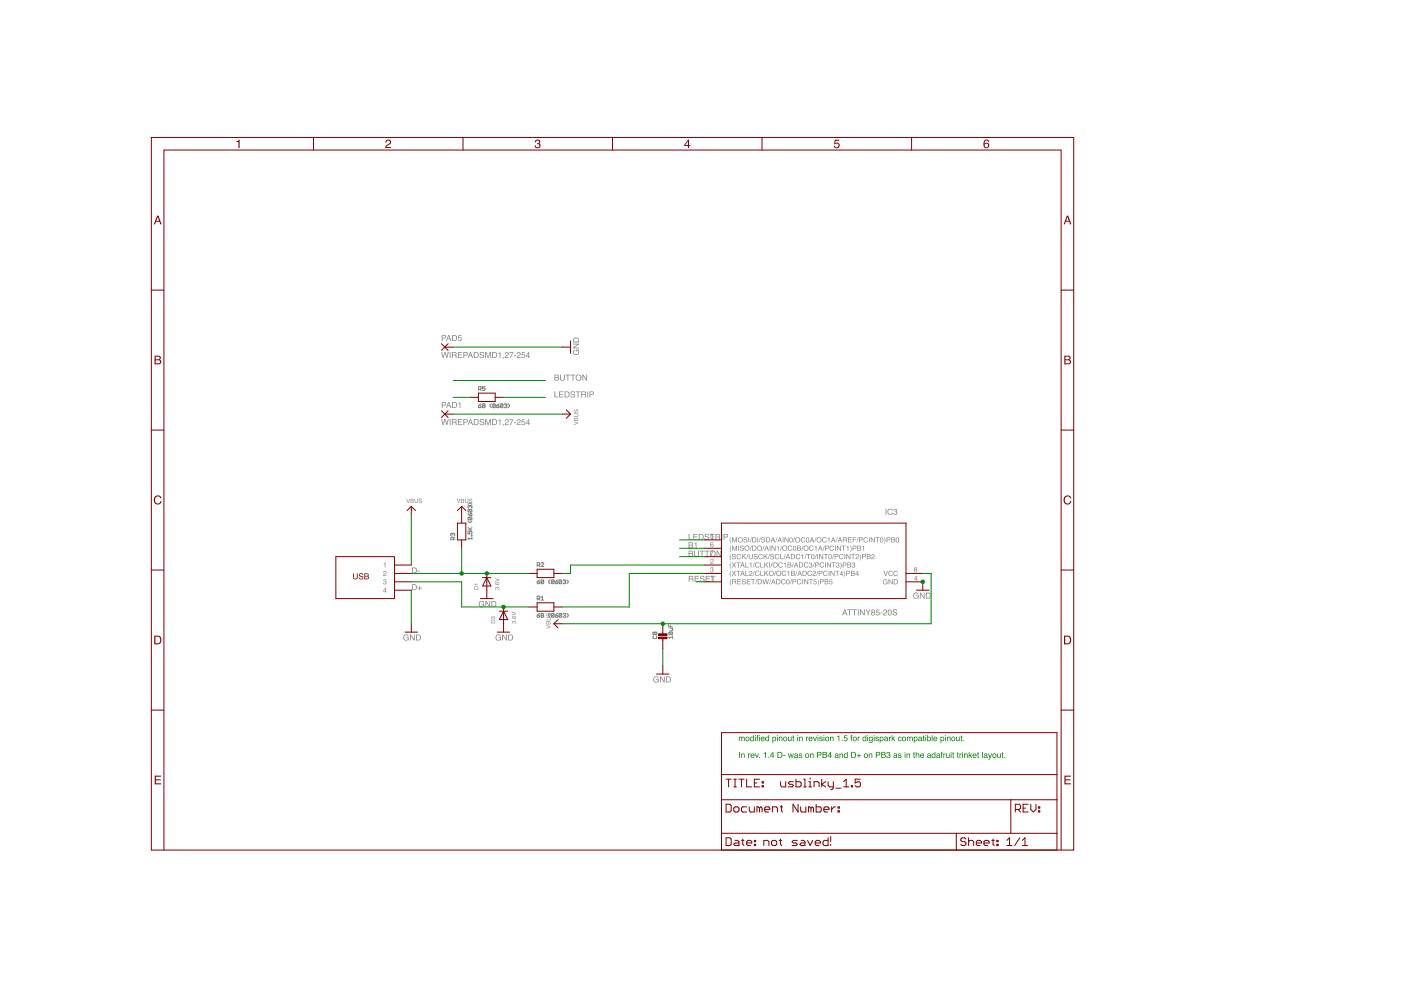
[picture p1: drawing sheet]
<svg xmlns="http://www.w3.org/2000/svg" width="297mm" height="210mm" viewBox="0 0 297 210" stroke-linecap="round" stroke-linejoin="round" font-family="sans-serif">
<g fill="none" stroke="#808080" stroke-width=".21">
<path d="M113.9 123.4h.4l.1 .2-.4 .2zM113.9 130.5h.4l.1 .2-.4 .2zM114.4 130l-.5 .5M114.4 123l-.5 .4M114.9 130.5l-.2 .1 .2 .3 .4-.2-.2-.2M114.9 130.5h.2M114.9 130.5l-.2-.2 .2-.3 .4 .2-.2 .3M114.9 123.4l-.2-.2 .2-.2 .4 .1-.2 .3M114.9 123.4l-.2 .1 .2 .3 .4-.2-.2-.2M114.9 123.4h.2M116.6 130l-.2 .3v.3l.2 .3M116.6 123l-.2 .2v.3l.2 .3"/>
<path d="M117.5 130.2v.5l-.2 .2-.4-.2M117.5 130.2l-.5-.2-.1 .7M117.5 123.1l-.2-.1-.4 .1v.5M117.5 123.1v.5l-.2 .2-.4-.2M117.5 130.2l-.6 .5M117.5 123.1l-.6 .5M117.7 130.5h.4l.2 .2-.4 .2zM117.7 123.4h.4l.2 .2-.4 .2zM118.3 130l-.6 .5M118.3 123l-.6 .4M119.1 130.2l-.1 .7-.5-.2M119.1 130.2l-.4-.2-.2 .2v.5"/>
<path d="M119.1 123.1l-.1-.1-.5 .1v.5M119.1 123.1v.5l-.1 .2-.5-.2M119.1 130.2l-.6 .5M119.1 123.1l-.6 .5M119.4 130.2l.4-.2 .1 .2-.1 .3M119.4 123.1l.4-.1 .1 .1-.1 .3M119.6 130.5h.2M119.6 123.4h.2M119.8 130.5l.1 .1-.1 .3-.4-.2M119.8 123.4l.1 .1-.1 .3-.4-.2M120.2 130l.3 .3v.3l-.3 .3M120.2 123l.3 .2v.3l-.3 .3"/>
</g>
<g fill="#808080">
<path d="M85.7 134.7a.56 .56 0 0 1 .9 .2h-.1a.41 .41 0 0 0-.5-.2 .41 .41 0 0 0-.3 .5 .41 .41 0 0 0 .3 .5 .41 .41 0 0 0 .5-.4h-.4v-.2h.6v.7l-.2-.2a.63 .63 0 0 1-.9 0 .63 .63 0 0 1 .1-.9zM86.9 134.5h.2l.7 1.1v-1.1h.1v1.3h-.2l-.6-1v1h-.2zM88.4 134.7v1l.4-.1a.51 .51 0 0 0 .3-.5 .51 .51 0 0 0-.4-.4zM88.2 134.5h.5a.64 .64 0 0 1 .6 .7 .64 .64 0 0 1-.6 .6h-.5z" fill-rule="evenodd"/>
<path d="M138.7 143.6a.56 .56 0 0 1 .9 .2h-.1a.41 .41 0 0 0-.6-.2 .41 .41 0 0 0-.2 .5 .41 .41 0 0 0 .3 .5 .41 .41 0 0 0 .5-.4h-.4v-.2h.6v.7l-.2-.2a.63 .63 0 0 1-.9 0 .63 .63 0 0 1 .1-.9zM139.9 143.4h.2l.7 1v-1h.1v1.3h-.2l-.6-1v1h-.2zM141.4 143.6v.9h.3a.51 .51 0 0 0 .4-.5 .51 .51 0 0 0-.4-.4zM141.2 143.4h.5a.64 .64 0 0 1 .5 .7 .64 .64 0 0 1-.5 .6h-.5z" fill-rule="evenodd"/>
</g>
<path d="M141.8 132.4v.5h.8M141.9 134l.7 .2-.1 .4M141.9 134l-.1 .4 .7 .2M141.9 134l.6 .6M142 133.2h.6v.4l-.6 .2M142.2 132.7v.2M142.6 135.1h-.8l.2 .3M142.6 134.8v.6" fill="none" stroke="#808080" stroke-width=".21"/>
<path d="M193.8 125.8a.56 .56 0 0 1 .9 .2h-.1a.41 .41 0 0 0-.5-.2 .41 .41 0 0 0-.3 .5 .41 .41 0 0 0 .3 .5 .41 .41 0 0 0 .5-.4h-.4v-.2h.6v.7l-.2-.2a.63 .63 0 0 1-.9 0 .63 .63 0 0 1 .1-.9zM195 125.7h.2l.7 1v-1h.1v1.2h-.2l-.6-1v1h-.2zM196.5 125.8v1h.4a.51 .51 0 0 0 .3-.6 .51 .51 0 0 0-.4-.4zM196.3 125.7h.5a.64 .64 0 0 1 .6 .6 .64 .64 0 0 1-.6 .6h-.5z" fill-rule="evenodd" fill="#808080"/>
<g fill="none" stroke="#808080" stroke-width=".21">
<path d="M99.2 112.7v.5h.5l-.2-.3 .2-.2 .4 .1-.2 .4M99.2 112.4h.9M99.2 111.8l.6 .6M99.2 110.5l.3 .2h.3l.3-.2M99.2 108.8l.5 .6M99.2 106.9l.3-.2h.3l.3 .2M99.4 108h.5l.2 .2-.2 .4M99.4 109.7l.7 .1-.2 .4M99.4 108l-.2 .4 .7 .2M99.4 109.7l-.2 .4 .2 .1h.5M99.4 109.7l.5 .5M99.4 108l.5 .6"/>
<path d="M99.7 107.3l.1-.1 .3 .1-.2 .5M99.7 107.3l-.2-.1-.3 .1 .2 .5M99.7 107.3v.2M99.8 108.8l.3 .2v.2l-.4 .2zM99.9 113.5l.2 .1zM100.1 114.2h-.9l.3 .2M100.1 113.9v.5M100.1 111.8l-.4 .4"/>
</g>
<g fill="#808080">
<path d="M86.2 105.8h.1l.3 .7 .2-.7h.1l-.3 .8h-.1zM87.2 105.9v.2h.4l-.1-.2zM87.2 106.2v.3h.4l-.1-.3zM87.1 105.8h.6l-.1 .4 .1 .2-.1 .2h-.5zM87.9 105.8h.1v.5a.23 .23 0 0 0 .3 .3 .23 .23 0 0 0 .2-.3v-.5h.1v.5a.36 .36 0 0 1-.3 .4 .36 .36 0 0 1-.4-.4zM88.9 105.8l.3-.1 .2 .2-.1 .1a.21 .21 0 0 0-.2-.2 .21 .21 0 0 0-.2 .2l.1 .1a.36 .36 0 0 1 .5 .2 .36 .36 0 0 1-.4 .5 .36 .36 0 0 1-.3-.4h.1a.24 .24 0 0 0 .2 .2 .24 .24 0 0 0 .2-.2v-.1a.32 .32 0 0 1-.4-.1 .32 .32 0 0 1 0-.4z" fill-rule="evenodd"/>
<path d="M105.1 124.6h.3a.29 .29 0 0 1 .5 .1 .29 .29 0 0 1-.3 .4v-.1a.18 .18 0 0 0 .2-.3 .18 .18 0 0 0-.3 0l-.1 .2-.2-.3a.17 .17 0 0 0-.1 .2 .17 .17 0 0 0 .2 .2v.1l-.3-.1zM105.7 124.2l.2 .1zM105.1 123.5h.1l-.1 .3 .3 .1a.3 .3 0 0 1 .1-.4 .3 .3 0 0 1 .4 .1 .3 .3 0 0 1-.2 .4l-.7-.1zM105.4 123.7a.2 .2 0 0 0 .4 0 .2 .2 0 0 0-.4 0zM105 122.6l.9 .3v.1l-.9 .4v-.2l.7-.2-.7-.3z" fill-rule="evenodd"/>
<path d="M108.6 131.7h.4a.29 .29 0 0 1 .5 .1 .29 .29 0 0 1-.3 .4v-.1a.18 .18 0 0 0 .1-.3 .18 .18 0 0 0-.3 0l-.1 .2-.1-.2a.17 .17 0 0 0-.2 .1 .17 .17 0 0 0 .2 .2v.1l-.2-.1zM109.3 131.3l.1 .1zM108.6 130.6h.2l-.1 .3 .3 .1a.3 .3 0 0 1 0-.4 .3 .3 0 0 1 .5 .1 .3 .3 0 0 1-.3 .4l-.6-.1zM109 130.8a.19 .19 0 0 0 .3 0 .19 .19 0 0 0-.3 0zM108.5 129.7l.9 .3v.1l-.9 .4v-.2l.8-.2-.8-.3z" fill-rule="evenodd"/>
<path d="M101.7 127.6a.56 .56 0 0 1 .9 .2h-.1a.41 .41 0 0 0-.5-.2 .41 .41 0 0 0-.3 .5 .41 .41 0 0 0 .3 .5 .41 .41 0 0 0 .5-.4h-.4v-.2h.6v.7l-.2-.2a.63 .63 0 0 1-.9 0 .63 .63 0 0 1 .1-.9zM102.9 127.4h.2l.7 1v-1h.1v1.3h-.2l-.6-1v1h-.2zM104.4 127.6v.9h.4a.51 .51 0 0 0 .3-.5 .51 .51 0 0 0-.4-.4zM104.2 127.4h.5a.64 .64 0 0 1 .6 .7 .64 .64 0 0 1-.6 .6h-.5z" fill-rule="evenodd"/>
<path d="M105.2 134.7a.56 .56 0 0 1 1 .2h-.2a.41 .41 0 0 0-.5-.2 .41 .41 0 0 0-.3 .5 .41 .41 0 0 0 .4 .5 .41 .41 0 0 0 .5-.4h-.4v-.2h.5v.7l-.1-.2a.63 .63 0 0 1-1 0 .63 .63 0 0 1 .1-.9zM106.5 134.5h.2l.6 1.1v-1.1h.2v1.3h-.2l-.7-1v1h-.1zM107.9 134.7v1l.4-.1a.51 .51 0 0 0 .3-.5 .51 .51 0 0 0-.4-.4zM107.8 134.5h.5a.64 .64 0 0 1 .5 .7 .64 .64 0 0 1-.5 .6h-.5z" fill-rule="evenodd"/>
<path d="M96.8 105.8h.2l.2 .7 .3-.7h.1l-.3 .8h-.1zM97.8 105.9v.2h.4v-.2zM97.8 106.2v.3h.5l-.1-.3zM97.7 105.8h.6v.4l.1 .2-.1 .2h-.6zM98.6 105.8h.1v.5a.23 .23 0 0 0 .2 .3 .23 .23 0 0 0 .3-.3v-.5h.1v.5a.36 .36 0 0 1-.4 .4 .36 .36 0 0 1-.3-.4zM99.5 105.8l.4-.1 .2 .2-.1 .1a.21 .21 0 0 0-.2-.2 .21 .21 0 0 0-.2 .2v.1a.36 .36 0 0 1 .5 .2 .36 .36 0 0 1-.3 .5 .36 .36 0 0 1-.4-.4h.1a.24 .24 0 0 0 .3 .2 .24 .24 0 0 0 .2-.2l-.1-.1a.32 .32 0 0 1-.3-.1 .32 .32 0 0 1-.1-.4z" fill-rule="evenodd"/>
<path d="M115.8 132.5l.9 .3v.2l-.9 .3v-.2l.8-.2-.8-.3zM116 131.9l-.1 .4h.3v-.4zM116.4 131.8l-.1 .5h.3v-.4zM115.9 131.8l.7-.1 .1 .7h-.9zM115.8 130.8h.5a.36 .36 0 0 1 .4 .4 .36 .36 0 0 1-.4 .3h-.5v-.1h.6a.23 .23 0 0 0 .2-.2 .23 .23 0 0 0-.2-.2h-.6zM115.9 130.1l.2-.1v.1a.21 .21 0 0 0-.2 .2 .21 .21 0 0 0 .2 .2 .36 .36 0 0 1 .3-.5 .36 .36 0 0 1 .4 .3 .36 .36 0 0 1-.4 .4v-.1a.24 .24 0 0 0 .2-.3 .24 .24 0 0 0-.2-.2l-.1 .1a.32 .32 0 0 1-.1 .4 .32 .32 0 0 1-.4-.1 .32 .32 0 0 1 .1-.4z" fill-rule="evenodd"/>
<path d="M121.7 89.3l.9 .4v.1l-.9 .3v-.1l.7-.3-.7-.2zM121.8 88.7v.4h.3l-.1-.3zM122.2 88.7v.4h.3v-.4zM121.8 88.6h.7l.1 .6h-.9zM121.7 87.7h.5a.36 .36 0 0 1 .4 .3 .36 .36 0 0 1-.4 .4h-.5v-.1h.5a.23 .23 0 0 0 .3-.3 .23 .23 0 0 0-.3-.2h-.5zM121.7 86.9l.2-.1v.1a.21 .21 0 0 0-.1 .3 .21 .21 0 0 0 .2 .2v-.1a.36 .36 0 0 1 .2-.5 .36 .36 0 0 1 .5 .3 .36 .36 0 0 1-.4 .4v-.1a.24 .24 0 0 0 .2-.2 .24 .24 0 0 0-.2-.3l-.1 .1a.32 .32 0 0 1-.1 .4 .32 .32 0 0 1-.4 0 .32 .32 0 0 1 0-.5z" fill-rule="evenodd"/>
<path d="M121.6 74.3l.3-.2v.2a.41 .41 0 0 0-.3 .5 .41 .41 0 0 0 .5 .3 .41 .41 0 0 0 .5-.4 .41 .41 0 0 0-.4-.4v.4h-.1v-.6h.7l-.2 .2a.62 .62 0 0 1-.1 .8 .62 .62 0 0 1-.8 0 .62 .62 0 0 1-.1-.8zM121.5 72.9h1.3v.2l-1.1 .6h1.1v.2h-1.3v-.2l1-.7h-1zM121.8 71.8l-.2 .6h1v-.4a.53 .53 0 0 0-.8-.2zM121.7 71.7a.68 .68 0 0 1 1.1 .4v.5h-1.3v-.7z" fill-rule="evenodd"/>
<path d="M93.5 88.9h.2l.3 1 .3-1h.1l.3 1 .3-1h.1l-.3 1.2h-.2l-.3-1-.2 1h-.2zM95.3 88.9h.2v1.2h-.2zM96 89v.4h.4a.22 .22 0 0 0 .2-.2 .22 .22 0 0 0-.2-.2zM95.8 88.9h.6a.35 .35 0 0 1 .4 .2 .35 .35 0 0 1-.2 .4l.3 .6h-.3v-.4l-.2-.1h-.4v.5h-.2zM97.1 88.9h.9v.1h-.8v.4h.7v.1h-.7v.5h.8v.1h-.9zM98.2 88.9h.6a.36 .36 0 0 1 .4 .3 .36 .36 0 0 1-.4 .4h-.4v.5h-.2zM98.4 89v.4h.4a.22 .22 0 0 0 .2-.2 .22 .22 0 0 0-.2-.2zM99.7 89l-.2 .6h.4zM99.6 88.9h.2l.5 1.2h-.2l-.1-.4h-.5l-.2 .4h-.1zM100.6 89v1h.4a.51 .51 0 0 0 .3-.5 .51 .51 0 0 0-.4-.5zM100.5 88.9h.5a.64 .64 0 0 1 .5 .6 .64 .64 0 0 1-.5 .6h-.5zM101.8 88.9h.5l.3 .1v.2h-.1a.29 .29 0 0 0-.3-.2 .29 .29 0 0 0-.3 .3 .5 .5 0 0 1 .6 .2 .5 .5 0 0 1 0 .6h-.5l-.3-.2v-.2h.1a.33 .33 0 0 0 .4 .3 .33 .33 0 0 0 .3-.3l-.1-.1a.52 .52 0 0 1-.5-.1 .52 .52 0 0 1-.1-.6zM102.9 88.9h.2l.4 1 .3-1h.3v1.2h-.2v-1l-.3 1h-.2l-.4-1v1h-.1zM104.5 89v1h.4a.51 .51 0 0 0 .3-.5 .51 .51 0 0 0-.4-.5zM104.4 88.9h.5a.64 .64 0 0 1 .5 .6 .64 .64 0 0 1-.5 .6h-.5zM105.7 89.1l.4-.2v1.2h-.2v-.9h-.2zM106.6 89.9h.2l-.2 .5zM107.1 89.1a.43 .43 0 0 1 .7 .1 .43 .43 0 0 1-.5 .6l-.1 .2h.6v.1h-.8l.2-.4a.43 .43 0 0 0 .4-.2 .43 .43 0 0 0-.1-.5l-.5 .3zM108 88.9h.8l-.5 1.2h-.1v-.2l.5-.8h-.7zM109 89.5h.4v.2h-.4zM109.6 89.1a.43 .43 0 0 1 .8 .1 .43 .43 0 0 1-.5 .6l-.2 .2h.7v.1h-.9l.2-.4a.43 .43 0 0 0 .4-.2 .43 .43 0 0 0 0-.5l-.5 .3zM110.7 88.9h.6v.2h-.5l-.1 .3a.43 .43 0 0 1 .6 .2 .43 .43 0 0 1-.3 .6 .43 .43 0 0 1-.5-.4h.2a.27 .27 0 0 0 .4 .1 .27 .27 0 0 0 0-.4 .27 .27 0 0 0-.4 .1h-.1zM112 89.1l-.4 .6h.4zM112 88.9h.2v.8h.2v.1h-.2v.3h-.2v-.3h-.5z" fill-rule="evenodd"/>
<path d="M93.5 74.6h.2l.3 1.1 .3-1.1h.1l.3 1.1 .3-1.1h.1l-.3 1.3h-.2l-.3-1-.2 1h-.2zM95.3 74.6h.2v1.3h-.2zM96 74.8v.4h.4a.22 .22 0 0 0 .2-.2 .22 .22 0 0 0-.2-.2zM95.8 74.6h.6a.35 .35 0 0 1 .4 .3 .35 .35 0 0 1-.2 .4l.3 .6h-.3v-.5h-.2h-.4v.5h-.2zM97.1 74.6h.9v.2h-.8v.4h.7v.1h-.7v.4h.8v.2h-.9zM98.2 74.6h.6a.36 .36 0 0 1 .4 .4 .36 .36 0 0 1-.4 .4h-.4v.5h-.2zM98.4 74.8v.4h.4a.22 .22 0 0 0 .2-.2 .22 .22 0 0 0-.2-.2zM99.7 74.8l-.2 .6h.4zM99.6 74.6h.2l.5 1.3h-.2l-.1-.4h-.5l-.2 .4h-.1zM100.6 74.8v1l.4-.1a.51 .51 0 0 0 .3-.5 .51 .51 0 0 0-.4-.4zM100.5 74.6h.5a.64 .64 0 0 1 .5 .7 .64 .64 0 0 1-.5 .6h-.5zM101.8 74.7l.5-.1 .3 .2v.2h-.1a.29 .29 0 0 0-.3-.2 .29 .29 0 0 0-.3 .2v.1a.5 .5 0 0 1 .6 .2 .5 .5 0 0 1 0 .5l-.5 .1-.3-.2v-.2h.1a.33 .33 0 0 0 .4 .3 .33 .33 0 0 0 .3-.3l-.1-.1a.52 .52 0 0 1-.5-.1 .52 .52 0 0 1-.1-.6zM102.9 74.6h.2l.4 1.1 .3-1.1h.3v1.3h-.2v-1.1l-.3 1.1h-.2l-.4-1.1v1.1h-.1zM104.5 74.8v1l.4-.1a.51 .51 0 0 0 .3-.5 .51 .51 0 0 0-.4-.4zM104.4 74.6h.5a.64 .64 0 0 1 .5 .7 .64 .64 0 0 1-.5 .6h-.5zM105.7 74.9l.4-.2v1.2h-.2v-.9h-.2zM106.6 75.7h.2l-.2 .5zM107.1 74.8a.43 .43 0 0 1 .7 .2 .43 .43 0 0 1-.5 .5l-.1 .3h.6v.1h-.8l.2-.4a.43 .43 0 0 0 .4-.2 .43 .43 0 0 0-.1-.5l-.5 .3zM108 74.7h.8l-.5 1.2h-.1v-.2l.5-.9h-.7zM109 75.3h.4v.2h-.4zM109.6 74.8a.43 .43 0 0 1 .8 .2 .43 .43 0 0 1-.5 .5l-.2 .3h.7v.1h-.9l.2-.4a.43 .43 0 0 0 .4-.2 .43 .43 0 0 0 0-.5l-.5 .3zM110.7 74.7h.6v.1h-.5l-.1 .4a.43 .43 0 0 1 .6 .2 .43 .43 0 0 1-.3 .6 .43 .43 0 0 1-.5-.4h.2a.27 .27 0 0 0 .4 .1 .27 .27 0 0 0 0-.4 .27 .27 0 0 0-.4 .1h-.1zM112 74.9l-.4 .6h.4zM112 74.7h.2v.8h.2v.1h-.2v.3h-.2v-.3h-.5z" fill-rule="evenodd"/>
</g>
<g fill="none" stroke="#808080" stroke-width=".21">
<path d="M101.5 86h.4l.1 .3-.4 .1zM102 85.6l-.5 .4M102.4 86l-.1 .2 .1 .2 .4-.1-.1-.3M102.4 86h.3M102.4 86l-.1-.1 .1-.3 .4 .2-.1 .2M104.2 85.6l-.3 .3v.3l.3 .2M105 85.8v.5l-.1 .1-.4-.1M105 85.8l-.4-.2-.1 .2v.5M105 85.8l-.5 .5M105.3 86h.4l.1 .3-.4 .1zM105.8 85.6l-.5 .4M106.6 85.8l-.1 .6-.4-.1"/>
<path d="M106.6 85.8l-.4-.2-.1 .2v.5M106.6 85.8l-.5 .5M106.9 85.8l.4-.2 .2 .2-.2 .2M107.2 86h.1M107.3 86l.2 .2-.2 .2-.4-.1M107.7 85.6l.3 .3v.3l-.3 .2M113.9 119.8l.5-.1-.1-.4h-.4v.8M114.2 119.8l.2 .3M114.7 119.4l.2-.1 .4 .1-.6 .7h.6M113.9 127l.5-.2-.1-.4h-.4v.8M114.2 127l.2 .2M114.7 126.7l.3-.3v.8"/>
<path d="M114.7 127.2h.6M138.6 134.8l-.2 .2 .2 .4 .7-.1-.2-.5M138.8 134.2l-.1-.2-.3 .2 .2 .4 .2-.2M138.8 134.2l.2-.2 .3 .2-.2 .4-.3-.2M138.8 134.2v.2"/>
</g>
<g fill="#808080">
<path d="M187.8 107.9h.1v1.2h-.1zM188.3 108l.6-.1 .4 .4-.3-.2a.46 .46 0 0 0-.7 .4 .46 .46 0 0 0 .7 .4l.3-.2a.62 .62 0 0 1-1 .4 .62 .62 0 0 1 0-1.1zM189.5 108.1l.3-.2a.31 .31 0 0 1 .4 .2 .31 .31 0 0 1-.2 .4 .41 .41 0 0 1-.1 .7 .41 .41 0 0 1-.5-.4h.1a.25 .25 0 0 0 .4 .2 .25 .25 0 0 0 0-.4h-.2l.1-.2a.2 .2 0 0 0 .2-.1 .2 .2 0 0 0-.2-.3l-.2 .3h-.2z" fill-rule="evenodd"/>
<path d="M179.1 129.4l-.2 .5h.4zM179 129.2h.2l.5 1.3h-.2l-.1-.4h-.5l-.2 .4h-.2zM179.6 129.2h1v.2h-.4v1.1h-.2v-1.1h-.4zM180.7 129.2h1v.2h-.4v1.1h-.2v-1.1h-.4zM181.9 129.2h.2v1.3h-.2zM182.3 129.2h.2l.7 1v-1h.1v1.3h-.2l-.6-1.1v1.1h-.2zM183.5 129.2h.2l.4 .6 .3-.6h.2l-.5 .8v.5h-.1v-.5zM184.9 129.6a.21 .21 0 0 0 .4 0 .21 .21 0 0 0-.4 0zM184.9 130.1a.25 .25 0 0 0 .5 0 .25 .25 0 0 0-.5 0zM184.8 129.3a.35 .35 0 0 1 .6 0 .35 .35 0 0 1-.1 .5 .38 .38 0 0 1 .1 .6 .38 .38 0 0 1-.6 0 .38 .38 0 0 1 .1-.6l-.2-.2zM185.8 129.3h.6v.1h-.5v.3a.43 .43 0 0 1 .6 .2 .43 .43 0 0 1-.3 .6 .43 .43 0 0 1-.5-.3h.1a.27 .27 0 0 0 .4 .1 .27 .27 0 0 0 .1-.4 .27 .27 0 0 0-.5 0h-.1zM186.7 129.9h.4v.2h-.4zM187.3 129.4a.43 .43 0 0 1 .8 .1 .43 .43 0 0 1-.5 .6l-.2 .2h.7v.2h-.9l.2-.4a.43 .43 0 0 0 .4-.2 .43 .43 0 0 0 0-.5l-.5 .3zM188.3 129.4l.2-.1a.59 .59 0 0 1 .6 .6 .59 .59 0 0 1-.7 .6l-.2-.5zM188.5 129.4a.53 .53 0 0 0-.2 .5 .53 .53 0 0 0 .4 .4 .52 .52 0 0 0 .2-.5 .52 .52 0 0 0-.4-.4zM189.4 129.3l.5-.1 .2 .2 .1 .2h-.2a.29 .29 0 0 0-.3-.3 .29 .29 0 0 0-.3 .3l.1 .1a.5 .5 0 0 1 .5 .1 .5 .5 0 0 1 .1 .6l-.6 .1-.3-.3v-.1h.2a.33 .33 0 0 0 .3 .3 .33 .33 0 0 0 .3-.3v-.1a.52 .52 0 0 1-.5-.2 .52 .52 0 0 1-.1-.5z" fill-rule="evenodd"/>
<path d="M155 113.9h.1a1.31 1.31 0 0 0 0 1.4l-.4-.6zM155.2 113.9h.2l.3 .9 .4-.9h.2v1.1h-.2v-.9l-.3 .9h-.1l-.3-.9v.9h-.2zM156.4 114.5a.56 .56 0 0 1 1.1 0 .56 .56 0 0 1-1.1 0zM156.6 114.4a.41 .41 0 0 0 .8 0 .41 .41 0 0 0-.8 0zM157.7 114l.5-.1 .2 .2v.1h-.1a.25 .25 0 0 0-.3-.2 .25 .25 0 0 0-.2 .3 .43 .43 0 0 1 .7 .3 .43 .43 0 0 1-.4 .5 .43 .43 0 0 1-.5-.5h.1a.28 .28 0 0 0 .3 .3 .28 .28 0 0 0 .3-.3 .45 .45 0 0 1-.5-.2 .45 .45 0 0 1-.1-.4zM158.7 113.9h.1v1.1h-.1zM159.3 113.9h.1l-.4 1.1zM159.6 114v.9l.6-.2a.47 .47 0 0 0-.1-.5 .47 .47 0 0 0-.5-.2zM159.5 113.9h.4a.55 .55 0 0 1 .5 .6 .55 .55 0 0 1-.5 .5h-.4zM160.6 113.9h.2v1.1h-.2zM161.2 113.9h.1l-.4 1.1zM161.5 114l.4-.1 .3 .2v.1h-.1a.25 .25 0 0 0-.3-.2 .25 .25 0 0 0-.2 .3 .43 .43 0 0 1 .6 .3 .43 .43 0 0 1-.4 .5 .43 .43 0 0 1-.4-.5h.1a.28 .28 0 0 0 .3 .3 .28 .28 0 0 0 .3-.3h-.1a.45 .45 0 0 1-.4-.2 .45 .45 0 0 1-.1-.4zM162.6 114v.9l.5-.2a.47 .47 0 0 0 0-.5 .47 .47 0 0 0-.5-.2zM162.4 113.9h.5a.55 .55 0 0 1 .4 .6 .55 .55 0 0 1-.5 .5h-.4zM163.9 114.1l-.2 .5h.3zM163.8 113.9h.2l.4 1.1h-.2l-.1-.3h-.4l-.1 .3h-.2zM164.7 113.9h.1l-.4 1.1zM165.3 114.1l-.2 .5h.4zM165.2 113.9h.2l.4 1.1h-.2l-.1-.3h-.4l-.1 .3h-.2zM165.9 113.9h.2v1.1h-.2zM166.3 113.9h.2l.5 .9v-.9h.2v1.1h-.2l-.5-.9v.9h-.2zM167.5 114a.49 .49 0 0 1 .6 .5 .49 .49 0 0 1-.6 .5l-.2-.5zM167.6 114.1a.45 .45 0 0 0-.1 .4 .45 .45 0 0 0 .3 .4 .44 .44 0 0 0 .2-.5 .44 .44 0 0 0-.4-.3zM168.5 113.9h.1l-.5 1.1zM168.6 114.5a.56 .56 0 0 1 1.1 0 .56 .56 0 0 1-1.1 0zM168.8 114.4a.41 .41 0 0 0 .8 0 .41 .41 0 0 0-.8 0zM169.9 114.1l.6-.2 .2 .3-.2-.1a.38 .38 0 0 0-.6 .4 .38 .38 0 0 0 .7 .2l.1-.1a.53 .53 0 0 1-.8 .3 .53 .53 0 0 1 0-.8zM171 114a.49 .49 0 0 1 .6 .5 .49 .49 0 0 1-.5 .5l-.2-.5zM171.1 114.1a.45 .45 0 0 0-.1 .4 .45 .45 0 0 0 .3 .4 .44 .44 0 0 0 .2-.5 .44 .44 0 0 0-.4-.3zM172.1 114.1l-.1 .5h.3zM172.1 113.9h.1l.4 1.1h-.1l-.1-.3h-.5l-.1 .3h-.1zM173 113.9h.1l-.5 1.1zM173.1 114.5a.56 .56 0 0 1 1.1 0 .56 .56 0 0 1-1.1 0zM173.3 114.4a.41 .41 0 0 0 .8 0 .41 .41 0 0 0-.8 0zM174.4 114.1l.6-.2 .2 .3-.2-.1a.38 .38 0 0 0-.6 .4 .38 .38 0 0 0 .7 .2l.2-.1a.53 .53 0 0 1-.9 .3 .53 .53 0 0 1 0-.8zM175.5 114.1l.4-.2v1.1h-.2v-.7zM176.7 114.1l-.2 .5h.3zM176.6 113.9h.1l.4 1.1h-.1l-.1-.3h-.5l-.1 .3h-.1zM177.5 113.9h.1l-.4 1.1zM178.1 114.1l-.2 .5h.3zM178 113.9h.2l.4 1.1h-.2l-.1-.3h-.4l-.2 .3h-.1zM178.9 114v.4h.3a.19 .19 0 0 0 .2-.2 .19 .19 0 0 0-.2-.2zM178.7 113.9h.5a.3 .3 0 0 1 .3 .2 .3 .3 0 0 1-.1 .4l.2 .5h-.2v-.4l-.2-.1h-.3v.5h-.2zM179.8 113.9h.8v.1h-.7v.4h.6v.1h-.6v.4h.7v.1h-.8zM180.8 113.9h.7v.1h-.6v.4h.6v.1h-.6v.5h-.1zM181.9 113.9h.1l-.4 1.1zM182.1 113.9h.5a.31 .31 0 0 1 .3 .3 .31 .31 0 0 1-.3 .3h-.3v.5h-.2zM182.3 114v.4h.3a.19 .19 0 0 0 .2-.2 .19 .19 0 0 0-.2-.2zM183.2 114.1l.6-.2 .2 .3-.2-.1a.38 .38 0 0 0-.6 .4 .38 .38 0 0 0 .7 .2l.1-.1a.53 .53 0 0 1-.8 .3 .53 .53 0 0 1 0-.8zM184.2 113.9h.2v1.1h-.2zM184.6 113.9h.2l.5 .9v-.9h.2v1.1h-.2l-.5-.9v.9h-.2zM185.6 113.9h.9v.1h-.4v1h-.1v-1h-.4zM186.7 114a.49 .49 0 0 1 .6 .5 .49 .49 0 0 1-.6 .5l-.1-.5zM186.8 114.1a.45 .45 0 0 0-.1 .4 .45 .45 0 0 0 .3 .4 .44 .44 0 0 0 .2-.5 .44 .44 0 0 0-.4-.3zM187.4 113.9l.3 .4a.89 .89 0 0 1-.3 1 1.31 1.31 0 0 0 0-1.4zM188 113.9h.5a.31 .31 0 0 1 .3 .3 .31 .31 0 0 1-.3 .3h-.4v.5h-.1zM188.1 114v.4h.3a.19 .19 0 0 0 .2-.2 .19 .19 0 0 0-.2-.2zM189.1 114v.4h.3a.17 .17 0 0 0 .2-.2 .17 .17 0 0 0-.2-.2zM189.1 114.5v.4l.5-.1-.1-.3zM189 113.9l.7 .1-.1 .4 .2 .3-.2 .3h-.6zM190 114a.49 .49 0 0 1 .7 .5 .49 .49 0 0 1-.6 .5l-.2-.5zM190.2 114.1a.45 .45 0 0 0-.2 .4 .45 .45 0 0 0 .3 .4 .44 .44 0 0 0 .2-.5 .44 .44 0 0 0-.3-.3z" fill-rule="evenodd"/>
<path d="M150.7 113.2h.5v.1h-.4l-.1 .3a.36 .36 0 0 1 .6 .2 .36 .36 0 0 1-.3 .5 .36 .36 0 0 1-.4-.3h.1a.23 .23 0 0 0 .3 .1 .23 .23 0 0 0 .1-.4 .23 .23 0 0 0-.4 .1h-.1z" fill-rule="evenodd"/>
<path d="M155 115.7h.1a1.31 1.31 0 0 0 0 1.4l-.4-.7zM155.2 115.7h.2l.3 .9 .4-.9h.2v1.1h-.2v-.9l-.3 .9h-.1l-.3-.9v.9h-.2zM156.5 115.7h.2v1.1h-.2zM157 115.8l.4-.1 .3 .2v.1h-.2a.25 .25 0 0 0-.2-.2 .25 .25 0 0 0-.3 .2l.1 .1a.43 .43 0 0 1 .6 .3 .43 .43 0 0 1-.4 .5 .43 .43 0 0 1-.4-.5h.1a.28 .28 0 0 0 .3 .3 .28 .28 0 0 0 .3-.3h-.1a.45 .45 0 0 1-.4-.2 .45 .45 0 0 1-.1-.4zM157.8 116.2a.56 .56 0 0 1 1.1 0 .56 .56 0 0 1-1.1 0zM158 116.2a.41 .41 0 0 0 .8 0 .41 .41 0 0 0-.8 0zM159.3 115.7h.1l-.4 1.1zM159.6 115.8v.8l.6-.1a.47 .47 0 0 0-.1-.5 .47 .47 0 0 0-.5-.2zM159.5 115.7h.4a.55 .55 0 0 1 .5 .5 .55 .55 0 0 1-.5 .6h-.4zM160.5 116.2a.56 .56 0 0 1 1.1 0 .56 .56 0 0 1-1.1 0zM160.7 116.2a.41 .41 0 0 0 .8 0 .41 .41 0 0 0-.8 0zM162 115.7h.1l-.5 1.1zM162.5 115.9l-.1 .4h.3zM162.5 115.7h.1l.4 1.1h-.1l-.1-.4h-.5l-.1 .4h-.1zM163.2 115.7h.1v1.1h-.1zM163.6 115.7h.1l.6 .9v-.9h.1v1.1h-.1l-.6-.9v.9h-.1zM164.7 115.9l.4-.2v1.1h-.2v-.8zM165.7 115.7h.1l-.4 1.1zM165.8 116.2a.6 .6 0 0 1 1.2 0 .6 .6 0 0 1-1.2 0zM166 116.2a.41 .41 0 0 0 .8 0 .41 .41 0 0 0-.8 0zM167.2 115.8l.5-.1 .3 .3-.3-.1a.38 .38 0 0 0-.5 .3 .38 .38 0 0 0 .6 .3l.2-.1a.53 .53 0 0 1-.8 .3 .53 .53 0 0 1 0-.9zM168.2 115.8a.49 .49 0 0 1 .7 .4 .49 .49 0 0 1-.6 .6l-.2-.5zM168.4 115.9a.45 .45 0 0 0-.2 .4 .45 .45 0 0 0 .4 .4 .44 .44 0 0 0 .1-.5 .44 .44 0 0 0-.3-.3zM169.1 115.8v.3h.3a.17 .17 0 0 0 .2-.1 .17 .17 0 0 0-.2-.2zM169.1 116.3v.3h.6l-.1-.3zM169 115.7l.7 .1-.1 .4 .2 .3-.2 .2-.6 .1zM170.2 115.7h.1l-.4 1.1zM170.4 116.2a.56 .56 0 0 1 1.1 0 .56 .56 0 0 1-1.1 0zM170.5 116.2a.41 .41 0 0 0 .8 0 .41 .41 0 0 0-.8 0zM171.7 115.8l.5-.1 .3 .3-.2-.1a.38 .38 0 0 0-.6 .3 .38 .38 0 0 0 .6 .3l.2-.1a.53 .53 0 0 1-.8 .3 .53 .53 0 0 1 0-.9zM172.7 115.9l.4-.2v1.1h-.1v-.8zM173.9 115.9l-.2 .4h.4zM173.8 115.7h.2l.4 1.1h-.2l-.1-.4h-.4l-.1 .4h-.2zM174.7 115.7h.2l-.5 1.1zM174.9 115.7h.5a.31 .31 0 0 1 .4 .3 .31 .31 0 0 1-.4 .3h-.3v.5h-.2zM175.1 115.8v.4h.3a.19 .19 0 0 0 .2-.2 .19 .19 0 0 0-.2-.2zM176 115.8l.6-.1 .2 .3-.2-.1a.38 .38 0 0 0-.6 .3 .38 .38 0 0 0 .7 .3l.1-.1a.53 .53 0 0 1-.8 .3 .53 .53 0 0 1 0-.9zM177.1 115.7h.1v1.1h-.1zM177.4 115.7h.2l.6 .9v-.9h.1v1.1h-.2l-.5-.9v.9h-.2zM178.4 115.7h.9v.1h-.4v1h-.1v-1h-.4zM179.5 115.9l.4-.2v1.1h-.2v-.8zM180.2 115.7l.3 .4a.89 .89 0 0 1-.3 1 1.31 1.31 0 0 0 0-1.4zM180.8 115.7h.5a.31 .31 0 0 1 .3 .3 .31 .31 0 0 1-.3 .3h-.4v.5h-.1zM180.9 115.8v.4h.3a.19 .19 0 0 0 .2-.2 .19 .19 0 0 0-.2-.2zM181.9 115.8v.3h.3a.17 .17 0 0 0 .2-.1 .17 .17 0 0 0-.2-.2zM181.9 116.3v.3h.5v-.3zM181.8 115.7l.7 .1-.1 .4 .2 .3-.2 .2-.6 .1zM182.8 115.9l.4-.2v1.1h-.1v-.8z" fill-rule="evenodd"/>
<path d="M150.7 115.1l.4-.1 .2 .2a.31 .31 0 0 0-.4-.1 .31 .31 0 0 0-.2 .4 .37 .37 0 0 1 .6 0 .37 .37 0 0 1-.2 .6 .37 .37 0 0 1-.5-.3zM150.7 115.7a.25 .25 0 0 0 .5 0 .25 .25 0 0 0-.5 0z" fill-rule="evenodd"/>
<path d="M155 117.5h.1a1.31 1.31 0 0 0 0 1.4l-.4-.7zM155.3 117.5h.5l.2 .1v.2h-.1a.25 .25 0 0 0-.3-.2 .25 .25 0 0 0-.2 .2v.1a.43 .43 0 0 1 .6 .2 .43 .43 0 0 1-.4 .6 .43 .43 0 0 1-.4-.5h.1a.28 .28 0 0 0 .3 .3 .28 .28 0 0 0 .3-.3l-.1-.1a.45 .45 0 0 1-.4-.1 .45 .45 0 0 1-.1-.5zM156.3 117.6l.6-.1 .2 .3-.2-.2a.38 .38 0 0 0-.6 .4 .38 .38 0 0 0 .7 .2h.1a.53 .53 0 0 1-.8 .3 .53 .53 0 0 1 0-.9zM157.3 117.5h.2v.5l.5-.5h.2l-.5 .4 .5 .6h-.2l-.4-.5-.1 .2v.3h-.2zM158.5 117.5h.2l-.5 1zM158.7 117.5h.2v.6a.28 .28 0 0 0 .3 .4 .28 .28 0 0 0 .2-.4v-.6h.2v.6a.43 .43 0 0 1-.4 .5 .43 .43 0 0 1-.5-.5zM159.9 117.5h.5l.2 .1v.2h-.1a.25 .25 0 0 0-.3-.2 .25 .25 0 0 0-.2 .2v.1a.43 .43 0 0 1 .6 .2 .43 .43 0 0 1-.4 .6 .43 .43 0 0 1-.4-.5h.1a.28 .28 0 0 0 .3 .3 .28 .28 0 0 0 .3-.3l-.1-.1a.45 .45 0 0 1-.4-.1 .45 .45 0 0 1-.1-.5zM160.9 117.6l.6-.1 .2 .3-.2-.2a.38 .38 0 0 0-.6 .4 .38 .38 0 0 0 .7 .2h.1a.53 .53 0 0 1-.8 .3 .53 .53 0 0 1 0-.9zM161.9 117.5h.1v.5l.6-.5h.2l-.5 .4 .5 .6h-.2l-.4-.5-.2 .2v.3h-.1zM163.1 117.5h.1l-.4 1zM163.4 117.5h.5l.2 .1v.2h-.1a.25 .25 0 0 0-.3-.2 .25 .25 0 0 0-.2 .2v.1a.43 .43 0 0 1 .6 .2 .43 .43 0 0 1-.4 .6 .43 .43 0 0 1-.4-.5h.1a.28 .28 0 0 0 .3 .3 .28 .28 0 0 0 .3-.3l-.1-.1a.45 .45 0 0 1-.4-.1 .45 .45 0 0 1-.1-.5zM164.4 117.6l.6-.1 .2 .3-.2-.2a.38 .38 0 0 0-.6 .4 .38 .38 0 0 0 .7 .2h.1a.53 .53 0 0 1-.8 .3 .53 .53 0 0 1 0-.9zM165.4 117.5h.2v.9h.5v.1h-.7zM166.5 117.5h.1l-.5 1zM167.1 117.6l-.2 .5h.3zM167 117.5h.1l.4 1h-.1l-.1-.3h-.5l-.1 .3h-.1zM167.8 117.6v.8l.5-.1a.47 .47 0 0 0 0-.5 .47 .47 0 0 0-.5-.2zM167.7 117.5h.4a.55 .55 0 0 1 .5 .5 .55 .55 0 0 1-.5 .5h-.4zM168.8 117.6l.6-.1 .3 .3-.3-.2a.38 .38 0 0 0-.5 .4 .38 .38 0 0 0 .6 .2h.2a.53 .53 0 0 1-.8 .3 .53 .53 0 0 1-.1-.9zM169.9 117.7l.4-.2v1h-.2v-.7zM170.9 117.5h.1l-.4 1zM171 117.5h.9v.1h-.4v.9h-.1v-.9h-.4zM172.1 117.6a.49 .49 0 0 1 .6 .4 .49 .49 0 0 1-.6 .5l-.2-.5zM172.2 117.6a.45 .45 0 0 0-.1 .5 .45 .45 0 0 0 .3 .3 .44 .44 0 0 0 .2-.4 .44 .44 0 0 0-.4-.4zM173.1 117.5h.1l-.5 1zM173.3 117.5h.1v1h-.1zM173.7 117.5h.2l.5 .8v-.8h.1v1h-.1l-.6-.8v.8h-.1zM174.7 117.5h.9v.1h-.4v.9h-.2v-.9h-.3zM175.7 117.6a.49 .49 0 0 1 .7 .4 .49 .49 0 0 1-.6 .5l-.2-.5zM175.9 117.6a.45 .45 0 0 0-.2 .5 .45 .45 0 0 0 .4 .3 .44 .44 0 0 0 .1-.4 .44 .44 0 0 0-.3-.4zM176.7 117.5h.2l-.5 1zM177 117.5h.4a.31 .31 0 0 1 .4 .3 .31 .31 0 0 1-.4 .3h-.3v.4h-.1zM177.1 117.6v.4h.3a.19 .19 0 0 0 .2-.2 .19 .19 0 0 0-.2-.2zM178 117.6l.6-.1 .2 .3-.2-.2a.38 .38 0 0 0-.6 .4 .38 .38 0 0 0 .7 .2h.1a.53 .53 0 0 1-.8 .3 .53 .53 0 0 1 0-.9zM179.1 117.5h.1v1h-.1zM179.4 117.5h.2l.6 .8v-.8h.1v1h-.2l-.5-.8v.8h-.2zM180.4 117.5h.9v.1h-.4v.9h-.1v-.9h-.4zM181.5 117.6a.37 .37 0 0 1 .6 .2 .37 .37 0 0 1-.4 .4l-.2 .2h.6v.1h-.7l.1-.3a.37 .37 0 0 0 .4-.2 .37 .37 0 0 0-.1-.4l-.4 .3zM182.2 117.5l.3 .4a.89 .89 0 0 1-.3 1 1.31 1.31 0 0 0 0-1.4zM182.8 117.5h.5a.31 .31 0 0 1 .3 .3 .31 .31 0 0 1-.3 .3h-.4v.4h-.1zM182.9 117.6v.4h.3a.19 .19 0 0 0 .3-.2 .19 .19 0 0 0-.3-.2zM183.9 117.6v.3h.3a.17 .17 0 0 0 .2-.1 .17 .17 0 0 0-.2-.2zM183.9 118v.4l.5-.1v-.2zM183.8 117.5l.7 .1-.1 .4 .2 .2-.2 .3h-.6zM184.8 117.6a.37 .37 0 0 1 .6 .2 .37 .37 0 0 1-.4 .4l-.1 .2h.5v.1h-.7l.1-.3a.37 .37 0 0 0 .4-.2 .37 .37 0 0 0 0-.4l-.5 .3z" fill-rule="evenodd"/>
<path d="M150.6 116.7h.7l-.4 1.1h-.2l.1-.2 .4-.7h-.6z" fill-rule="evenodd"/>
<path d="M155 119.2h.1a1.31 1.31 0 0 0 0 1.4l-.4-.6zM155.2 119.2h.2l.2 .5 .3-.5h.2l-.4 .6 .4 .5h-.2l-.3-.4-.3 .4h-.2l.4-.5zM156.1 119.2h.9v.2h-.3v.9h-.2v-.9h-.4zM157.4 119.4l-.1 .5h.3zM157.4 119.2h.1l.4 1.1h-.2l-.1-.3h-.4l-.1 .3h-.2zM158 119.2h.2v1h.5v.1h-.7zM158.9 119.5l.4-.2v1h-.1v-.7zM159.9 119.2h.1l-.4 1.1zM160.2 119.4l.6-.2 .2 .4-.2-.2a.38 .38 0 0 0-.6 .4 .38 .38 0 0 0 .7 .2l.1-.1a.53 .53 0 0 1-.8 .4 .53 .53 0 0 1 0-.9zM161.2 119.2h.2v1h.5v.1h-.7zM162 119.2h.2v.6l.5-.6h.2l-.4 .5 .4 .6h-.2l-.3-.5-.2 .2v.3h-.2zM163.1 119.2h.1v1.1h-.1zM163.7 119.2h.1l-.4 1.1zM163.8 119.8a.56 .56 0 0 1 1.1 0 .56 .56 0 0 1-1.1 0zM164 119.8a.41 .41 0 0 0 .8 0 .41 .41 0 0 0-.8 0zM165.1 119.4l.6-.2 .3 .4-.3-.2a.38 .38 0 0 0-.5 .4 .38 .38 0 0 0 .6 .2l.2-.1a.53 .53 0 0 1-.8 .4 .53 .53 0 0 1-.1-.9zM166.2 119.5l.4-.2v1h-.2v-.7zM167.1 119.4v.3h.3a.17 .17 0 0 0 .2-.2 .17 .17 0 0 0-.2-.1zM167.1 119.8v.4l.5-.1v-.3zM167 119.2l.7 .2-.1 .3 .2 .3-.2 .3h-.6zM168.2 119.2h.1l-.4 1.1zM168.8 119.4l-.2 .5h.3zM168.7 119.2h.2l.4 1.1h-.2l-.1-.3h-.4l-.1 .3h-.2zM169.6 119.4v.8l.5-.1a.47 .47 0 0 0 0-.6 .47 .47 0 0 0-.5-.1zM169.4 119.2h.4a.55 .55 0 0 1 .5 .6 .55 .55 0 0 1-.5 .5h-.4zM170.6 119.4l.5-.2 .3 .4-.3-.2a.38 .38 0 0 0-.5 .4 .38 .38 0 0 0 .6 .2l.2-.1a.53 .53 0 0 1-.8 .4 .53 .53 0 0 1 0-.9zM171.6 119.4l.2-.1a.27 .27 0 0 1 .4 .1 .27 .27 0 0 1-.2 .4 .35 .35 0 0 1 0 .6 .35 .35 0 0 1-.5-.4h.1a.21 .21 0 0 0 .3 .2 .21 .21 0 0 0 0-.3l-.1-.1v-.1a.17 .17 0 0 0 .2-.1 .17 .17 0 0 0-.1-.2l-.3 .2h-.1zM172.6 119.2h.1l-.4 1.1zM172.8 119.2h.5a.31 .31 0 0 1 .3 .4 .31 .31 0 0 1-.3 .3h-.3v.4h-.2zM173 119.4v.3h.3a.19 .19 0 0 0 .2-.1 .19 .19 0 0 0-.2-.2zM173.9 119.4l.6-.2 .2 .4-.2-.2a.38 .38 0 0 0-.6 .4 .38 .38 0 0 0 .7 .2l.1-.1a.53 .53 0 0 1-.8 .4 .53 .53 0 0 1 0-.9zM174.9 119.2h.2v1.1h-.2zM175.3 119.2h.2l.5 .9v-.9h.2v1.1h-.2l-.5-.8v.8h-.2zM176.3 119.2h.9v.2h-.4v.9h-.1v-.9h-.4zM177.3 119.4l.3-.1a.27 .27 0 0 1 .3 .1 .27 .27 0 0 1-.1 .4 .35 .35 0 0 1-.1 .6 .35 .35 0 0 1-.5-.4h.2a.21 .21 0 0 0 .3 .2 .21 .21 0 0 0 0-.3l-.2-.1 .1-.1a.17 .17 0 0 0 .2-.1 .17 .17 0 0 0-.2-.2l-.2 .2h-.1zM178.1 119.2l.3 .5a.89 .89 0 0 1-.3 .9 1.31 1.31 0 0 0 0-1.4zM178.7 119.2h.5a.31 .31 0 0 1 .3 .4 .31 .31 0 0 1-.3 .3h-.4v.4h-.1zM178.8 119.4v.3h.3a.19 .19 0 0 0 .2-.1 .19 .19 0 0 0-.2-.2zM179.8 119.4v.3h.3a.17 .17 0 0 0 .2-.2 .17 .17 0 0 0-.2-.1zM179.8 119.8v.4l.5-.1-.1-.3zM179.7 119.2l.7 .2-.1 .3 .2 .3-.2 .3h-.6zM180.7 119.4l.2-.1a.27 .27 0 0 1 .4 .1 .27 .27 0 0 1-.2 .4 .35 .35 0 0 1 0 .6 .35 .35 0 0 1-.5-.4h.1a.21 .21 0 0 0 .3 .2 .21 .21 0 0 0 0-.3l-.1-.1v-.1a.17 .17 0 0 0 .2-.1 .17 .17 0 0 0-.1-.2l-.3 .2h-.1z" fill-rule="evenodd"/>
<path d="M150.6 118.7a.37 .37 0 0 1 .7 .1 .37 .37 0 0 1-.4 .4l-.2 .2h.6v.2h-.7l.1-.4a.37 .37 0 0 0 .4-.2 .37 .37 0 0 0-.1-.4l-.4 .3z" fill-rule="evenodd"/>
<path d="M155 121h.1a1.31 1.31 0 0 0 0 1.4l-.4-.6zM155.2 121h.2l.2 .4 .3-.4h.2l-.4 .6 .4 .5h-.2l-.3-.4-.3 .4h-.2l.4-.5zM156.1 121h.9v.2h-.3v.9h-.2v-.9h-.4zM157.4 121.2l-.1 .5h.3zM157.4 121h.1l.4 1.1h-.2l-.1-.3h-.4l-.1 .3h-.2zM158 121h.2v1h.5v.1h-.7zM158.9 121.2a.37 .37 0 0 1 .6 .1 .37 .37 0 0 1-.4 .5l-.1 .2h.5v.1h-.7l.1-.3a.37 .37 0 0 0 .4-.2 .37 .37 0 0 0 0-.4l-.5 .2zM159.9 121h.1l-.4 1.1zM160.2 121.2l.6-.2 .2 .3-.2-.1a.38 .38 0 0 0-.6 .4 .38 .38 0 0 0 .7 .2l.1-.1a.53 .53 0 0 1-.8 .3 .53 .53 0 0 1 0-.8zM161.2 121h.2v1h.5v.1h-.7zM162 121h.2v.6l.5-.6h.2l-.4 .5 .4 .6h-.2l-.3-.5-.2 .1v.4h-.2zM163 121.6a.56 .56 0 0 1 1.1 0 .56 .56 0 0 1-1.1 0zM163.1 121.5a.45 .45 0 0 0 .9 0 .45 .45 0 0 0-.9 0zM164.4 121h.2l-.5 1.1zM164.6 121.6a.56 .56 0 0 1 1.1 0 .56 .56 0 0 1-1.1 0zM164.7 121.5a.45 .45 0 0 0 .9 0 .45 .45 0 0 0-.9 0zM165.9 121.2l.5-.2 .3 .3-.2-.1a.38 .38 0 0 0-.6 .4 .38 .38 0 0 0 .6 .2l.2-.1a.53 .53 0 0 1-.8 .3 .53 .53 0 0 1 0-.8zM166.9 121.3l.4-.2v1h-.1v-.7zM167.9 121.1v.4h.2a.18 .18 0 0 0 .3-.2 .18 .18 0 0 0-.3-.2zM167.9 121.6v.4l.5-.1-.1-.3zM167.7 121l.8 .1-.1 .4 .2 .3-.2 .3h-.7zM169 121h.1l-.5 1.1zM169.5 121.2l-.1 .5h.3zM169.5 121h.1l.4 1.1h-.1l-.2-.3h-.4l-.1 .3h-.1zM170.3 121.2v.8l.5-.1a.47 .47 0 0 0 0-.6 .47 .47 0 0 0-.5-.1zM170.2 121h.4a.55 .55 0 0 1 .4 .6 .55 .55 0 0 1-.4 .5h-.4zM171.3 121.2l.6-.2 .2 .3-.2-.1a.38 .38 0 0 0-.6 .4 .38 .38 0 0 0 .7 .2l.1-.1a.53 .53 0 0 1-.8 .3 .53 .53 0 0 1 0-.8zM172.3 121.2a.37 .37 0 0 1 .7 .1 .37 .37 0 0 1-.5 .5l-.1 .2h.6v.1h-.7l.1-.3a.37 .37 0 0 0 .3-.2 .37 .37 0 0 0 0-.4l-.4 .2zM173.4 121h.1l-.5 1.1zM173.6 121h.5a.31 .31 0 0 1 .3 .3 .31 .31 0 0 1-.3 .3h-.4v.5h-.1zM173.7 121.2v.3h.3a.19 .19 0 0 0 .2-.2 .19 .19 0 0 0-.2-.1zM174.7 121.2l.5-.2 .3 .3-.3-.1a.38 .38 0 0 0-.5 .4 .38 .38 0 0 0 .6 .2l.2-.1a.53 .53 0 0 1-.8 .3 .53 .53 0 0 1 0-.8zM175.7 121h.1v1.1h-.1zM176.1 121h.1l.6 .9v-.9h.1v1.1h-.1l-.6-.9v.9h-.1zM177.1 121h.8v.2h-.3v.9h-.2v-.9h-.3zM178.5 121.3l-.4 .4h.4zM178.5 121.1h.1v.6h.2l-.2 .4h-.1v-.3h-.5zM178.9 121l.3 .4a.89 .89 0 0 1-.3 1 1.31 1.31 0 0 0 0-1.4zM179.4 121h.5a.31 .31 0 0 1 .3 .3 .31 .31 0 0 1-.3 .3h-.3v.5h-.2zM179.6 121.2v.3h.3a.19 .19 0 0 0 .2-.2 .19 .19 0 0 0-.2-.1zM180.6 121.1v.4h.2a.17 .17 0 0 0 .2-.2 .17 .17 0 0 0-.2-.2zM180.6 121.6v.4l.5-.1-.1-.3zM180.4 121l.7 .1-.1 .4 .2 .3-.1 .3h-.7zM181.8 121.3l-.3 .4h.3zM181.8 121.1h.1v.6h.2l-.2 .4h-.1v-.3h-.5z" fill-rule="evenodd"/>
<path d="M150.6 120.4l.3-.1a.27 .27 0 0 1 .3 .1 .27 .27 0 0 1-.1 .4 .35 .35 0 0 1-.1 .6 .35 .35 0 0 1-.4-.4h.1a.21 .21 0 0 0 .3 .2 .21 .21 0 0 0 0-.3l-.2-.1 .1-.1a.17 .17 0 0 0 .2-.1 .17 .17 0 0 0-.2-.2l-.2 .2h-.1z" fill-rule="evenodd"/>
<path d="M155 122.8h.1a1.31 1.31 0 0 0 0 1.4l-.4-.6zM155.4 122.9v.4h.3a.19 .19 0 0 0 .3-.2 .19 .19 0 0 0-.3-.2zM155.2 122.8h.5a.3 .3 0 0 1 .4 .2 .3 .3 0 0 1-.2 .4l.2 .5h-.1l-.1-.4-.2-.1h-.3v.5h-.2zM156.3 122.8h.8v.1h-.6v.4h.6v.1h-.6v.4h.6v.1h-.8zM157.4 122.9l.5-.1 .2 .2v.1h-.1a.25 .25 0 0 0-.3-.2 .25 .25 0 0 0-.2 .3 .43 .43 0 0 1 .6 .3 .43 .43 0 0 1-.4 .5 .43 .43 0 0 1-.4-.5h.1a.28 .28 0 0 0 .3 .3 .28 .28 0 0 0 .3-.3h-.1a.45 .45 0 0 1-.4-.2 .45 .45 0 0 1-.1-.4zM158.3 122.8h.8v.1h-.6v.4h.6v.1h-.6v.4h.6v.1h-.8zM159.2 122.8h.9v.1h-.4v1h-.1v-1h-.4zM160.5 122.8h.1l-.5 1.1zM160.8 122.9v.9l.5-.2a.47 .47 0 0 0 0-.5 .47 .47 0 0 0-.5-.2zM160.7 122.8h.4a.55 .55 0 0 1 .5 .5 .55 .55 0 0 1-.5 .6h-.4zM161.7 122.8h.1l.2 .9 .3-.9h.1l.3 .9 .2-.9h.1l-.3 1.1h-.1l-.3-.9-.2 .9h-.2zM163.4 122.8h.1l-.5 1.1zM164 123l-.2 .4h.3zM163.9 122.8h.2l.3 1.1h-.1l-.1-.3h-.5l-.1 .3h-.1zM164.7 122.9v.9l.6-.2a.47 .47 0 0 0-.1-.5 .47 .47 0 0 0-.5-.2zM164.6 122.8h.4a.55 .55 0 0 1 .5 .5 .55 .55 0 0 1-.5 .6h-.4zM165.7 122.9l.6-.1 .3 .3-.3-.1a.38 .38 0 0 0-.5 .3 .38 .38 0 0 0 .6 .3l.2-.1a.53 .53 0 0 1-.8 .3 .53 .53 0 0 1-.1-.9zM166.8 122.9a.49 .49 0 0 1 .6 .5 .49 .49 0 0 1-.5 .5l-.2-.5zM166.9 123a.45 .45 0 0 0-.1 .4 .45 .45 0 0 0 .3 .4 .44 .44 0 0 0 .2-.5 .44 .44 0 0 0-.4-.3zM167.8 122.8h.1l-.4 1.1zM168 122.8h.5a.31 .31 0 0 1 .3 .3 .31 .31 0 0 1-.3 .3h-.3v.5h-.2zM168.2 122.9v.4h.3a.19 .19 0 0 0 .2-.2 .19 .19 0 0 0-.2-.2zM169.1 122.9l.5-.1 .3 .3-.2-.1a.38 .38 0 0 0-.6 .3 .38 .38 0 0 0 .6 .3l.2-.1a.53 .53 0 0 1-.8 .3 .53 .53 0 0 1 0-.9zM170.1 122.8h.2v1.1h-.2zM170.5 122.8h.2l.5 .9v-.9h.2v1.1h-.2l-.6-.9v.9h-.1zM171.5 122.8h.9v.1h-.4v1h-.1v-1h-.4zM172.6 122.8h.5v.2h-.4l-.1 .3a.36 .36 0 0 1 .5 .1 .36 .36 0 0 1-.2 .5 .36 .36 0 0 1-.5-.3h.2a.23 .23 0 0 0 .3 .1 .23 .23 0 0 0 .1-.3 .23 .23 0 0 0-.4 0h-.1zM173.3 122.8l.3 .4a.89 .89 0 0 1-.3 1 1.31 1.31 0 0 0 0-1.4zM173.9 122.8h.4a.31 .31 0 0 1 .4 .3 .31 .31 0 0 1-.4 .3h-.3v.5h-.1zM174 122.9v.4h.3a.19 .19 0 0 0 .2-.2 .19 .19 0 0 0-.2-.2zM175 122.9v.4h.3a.17 .17 0 0 0 .2-.2 .18 .18 0 0 0-.3-.2zM175 123.4v.4l.5-.1-.1-.3zM174.8 122.8l.8 .1-.1 .4 .2 .3-.2 .2-.7 .1zM175.9 122.8h.5v.2h-.4v.3a.36 .36 0 0 1 .5 .1 .36 .36 0 0 1-.3 .5 .36 .36 0 0 1-.4-.3h.1a.23 .23 0 0 0 .4 .1 .23 .23 0 0 0 0-.3 .23 .23 0 0 0-.4 0h-.1z" fill-rule="evenodd"/>
<path d="M150.7 122.3l.3-.2v1h-.1v-.7z" fill-rule="evenodd"/>
<path d="M187.3 122.9l.5-.1 .3 .2v.1h-.1a.35 .35 0 0 0-.4-.2 .35 .35 0 0 0-.3 .5 .35 .35 0 0 0 .3 .4 .35 .35 0 0 0 .4-.4h-.3v-.1h.5v.6l-.2-.1a.54 .54 0 0 1-.7-.1 .54 .54 0 0 1 0-.8zM188.4 122.8h.2l.5 .9v-.9h.1v1.1h-.1l-.6-.9v.9h-.1zM189.6 122.9v.9l.6-.2a.47 .47 0 0 0-.1-.5 .47 .47 0 0 0-.5-.2zM189.5 122.8h.4a.55 .55 0 0 1 .5 .6 .55 .55 0 0 1-.5 .5h-.4z" fill-rule="evenodd"/>
<path d="M194.2 122.3l-.3 .4h.3zM194.2 122.1h.2v.6h.1l-.1 .4h-.2v-.2h-.4z" fill-rule="evenodd"/>
<path d="M187.3 121h.2l.3 1 .3-1h.2l-.4 1.1h-.2zM188.5 121.2l.5-.2 .3 .4-.2-.2a.38 .38 0 0 0-.6 .4 .38 .38 0 0 0 .6 .2l.2-.1a.53 .53 0 0 1-.8 .3 .53 .53 0 0 1 0-.8zM189.6 121.2l.5-.2 .3 .4-.3-.2a.38 .38 0 0 0-.5 .4 .38 .38 0 0 0 .6 .2l.2-.1a.53 .53 0 0 1-.8 .3 .53 .53 0 0 1 0-.8z" fill-rule="evenodd"/>
<path d="M193.9 120.6a.2 .2 0 0 0 .4 0 .2 .2 0 0 0-.4 0zM193.9 121a.22 .22 0 0 0 .4 0 .22 .22 0 0 0-.4 0zM193.9 120.4a.3 .3 0 0 1 .5-.1 .3 .3 0 0 1-.1 .5 .32 .32 0 0 1 .1 .4 .32 .32 0 0 1-.5 .1 .32 .32 0 0 1 .1-.5l-.2-.2z" fill-rule="evenodd"/>
</g>
<path d="M96 113.2l-.1-.1-.3 .1 .1 .4M96 113.2l.1-.1 .3 .1-.1 .4M96 113.2v.1M96.1 114.4v-.4l-.1-.1-.4 .1v.4h.8M96.4 113.9l-.3 .3" fill="none" stroke="#808080" stroke-width=".21"/>
<g fill="#808080">
<path d="M100.7 124.5l-.1 .4h.7l-.1-.4zM100.7 124.4l.4-.1 .3 .2v.5h-.9zM100.6 123.8h.8v.1h-.6l-.1 .2z" fill-rule="evenodd"/>
<path d="M104.3 131.6l-.1 .4h.7l-.1-.4zM104.2 131.5l.5-.1 .2 .2 .1 .5h-.9zM104.2 130.8h.3a.29 .29 0 0 1 .5 .1 .29 .29 0 0 1-.3 .4v-.1a.18 .18 0 0 0 .2-.3 .18 .18 0 0 0-.3 0l-.1 .2-.2-.3a.17 .17 0 0 0-.1 .2 .17 .17 0 0 0 .2 .2v.1l-.3-.1z" fill-rule="evenodd"/>
<path d="M81.3 119.5l.4-.2v1h-.1v-.7z" fill-rule="evenodd"/>
<path d="M81.3 121.2a.37 .37 0 0 1 .6 .1 .37 .37 0 0 1-.4 .5l-.1 .2h.6v.1h-.8l.2-.3a.37 .37 0 0 0 .3-.2 .37 .37 0 0 0 0-.4l-.4 .2z" fill-rule="evenodd"/>
<path d="M81.3 123l.3-.2a.27 .27 0 0 1 .3 .2 .27 .27 0 0 1-.1 .3 .35 .35 0 0 1-.1 .6 .35 .35 0 0 1-.5-.3h.2a.21 .21 0 0 0 .3 .2 .21 .21 0 0 0 0-.4h-.2l.1-.1a.17 .17 0 0 0 .2-.2 .17 .17 0 0 0-.2-.2l-.2 .3h-.2z" fill-rule="evenodd"/>
<path d="M81.7 124.8l-.4 .5h.4zM81.7 124.6h.1v.7h.2l-.2 .4h-.1v-.3h-.5z" fill-rule="evenodd"/>
<path d="M93.7 85.2h.5a.36 .36 0 0 1 .4 .4 .36 .36 0 0 1-.4 .4h-.4v.5h-.1zM93.8 85.4v.4h.4a.22 .22 0 0 0 .2-.2 .22 .22 0 0 0-.2-.2zM95.1 85.4l-.2 .6h.4zM95.1 85.2h.1l.5 1.3h-.2l-.1-.4h-.5l-.1 .4h-.2zM96 85.4v1h.4a.51 .51 0 0 0 .3-.6 .51 .51 0 0 0-.4-.4zM95.9 85.2h.5a.64 .64 0 0 1 .5 .7 .64 .64 0 0 1-.5 .6h-.5zM97.2 85.5l.4-.2v1.2h-.1v-.9h-.3z" fill-rule="evenodd"/>
<path d="M93.7 71h.5a.36 .36 0 0 1 .4 .4 .36 .36 0 0 1-.4 .4h-.4v.5h-.1zM93.8 71.2v.4h.4a.22 .22 0 0 0 .2-.2 .22 .22 0 0 0-.2-.2zM95.1 71.2l-.2 .6h.4zM95.1 71h.1l.5 1.3h-.2l-.1-.4h-.5l-.1 .4h-.2zM96 71.2v.9h.4a.51 .51 0 0 0 .3-.5 .51 .51 0 0 0-.4-.4zM95.9 71h.5a.64 .64 0 0 1 .5 .7 .64 .64 0 0 1-.5 .6h-.5zM97.2 71.1h.6v.1h-.5v.4a.43 .43 0 0 1 .6 .2 .43 .43 0 0 1-.3 .5 .43 .43 0 0 1-.5-.3h.1a.27 .27 0 0 0 .4 .1 .27 .27 0 0 0 0-.4 .27 .27 0 0 0-.4 .1l-.1-.1z" fill-rule="evenodd"/>
</g>
<path d="M101.5 82.5h.4l.1-.4-.5-.1v.8M101.7 82.5l.3 .3M102.8 82h-.5v.4l.3-.1 .2 .1-.1 .4-.4-.1" fill="none" stroke="#808080" stroke-width=".21"/>
<g fill="#808080">
<path d="M87.5 120.5v.9h.4a.51 .51 0 0 0 .3-.5 .51 .51 0 0 0-.4-.4zM87.3 120.3h.6a.64 .64 0 0 1 .5 .6 .64 .64 0 0 1-.5 .7h-.6zM88.5 121h.5v.2h-.5z" fill-rule="evenodd"/>
<path d="M87.5 124v1h.4a.51 .51 0 0 0 .3-.5 .51 .51 0 0 0-.4-.5zM87.3 123.9h.6a.64 .64 0 0 1 .5 .6 .64 .64 0 0 1-.5 .6h-.6zM88.9 124.2h.2v.4h.3v.2h-.3v.3h-.2v-.3h-.4v-.2h.4z" fill-rule="evenodd"/>
<path d="M146.2 115.1v.4h.3a.2 .2 0 0 0 .2-.2 .2 .2 0 0 0-.2-.2zM146.2 115.7v.4l.6-.1-.1-.3zM146 115l.9 .1v.3l-.2 .2 .3 .3-.3 .3h-.7zM147.2 115.3l.5-.3v1.2h-.2v-.8h-.3z" fill-rule="evenodd"/>
<path d="M146.2 122.2v.5h.4a.22 .22 0 0 0 .2-.2 .22 .22 0 0 0-.2-.3zM146 122.1h.6a.35 .35 0 0 1 .4 .2 .35 .35 0 0 1-.2 .4l.3 .7h-.2l-.1-.5-.2-.1h-.4v.6h-.2zM147.3 122.1h.9v.2h-.7v.3h.6v.2h-.6v.4h.7v.2h-.9zM148.6 122.2l.5-.1 .2 .2 .1 .2h-.2a.29 .29 0 0 0-.3-.3 .29 .29 0 0 0-.3 .3l.1 .1a.5 .5 0 0 1 .5 .1 .5 .5 0 0 1 0 .6l-.5 .1-.3-.3v-.2h.2a.33 .33 0 0 0 .3 .3 .33 .33 0 0 0 .3-.3 .52 .52 0 0 1-.6-.2 .52 .52 0 0 1 0-.5zM149.6 122.1h.9v.2h-.7v.3h.7v.2h-.7v.4h.8v.2h-1zM150.7 122.1h1v.1h-.4v1.2h-.2v-1.2h-.4z" fill-rule="evenodd"/>
<path d="M117.6 83h.1v1.1h.7v.2h-.8zM118.5 83h1v.1h-.8v.4h.7v.2h-.7v.4h.8v.2h-1zM119.9 83.1v1h.4a.51 .51 0 0 0 .3-.5 .51 .51 0 0 0-.4-.5zM119.7 83h.5a.64 .64 0 0 1 .6 .6 .64 .64 0 0 1-.6 .7h-.5zM121.1 83.1l.5-.1 .3 .2v.2h-.2a.29 .29 0 0 0-.3-.3 .29 .29 0 0 0-.3 .3l.1 .1a.5 .5 0 0 1 .6 .1 .5 .5 0 0 1 0 .6l-.6 .1-.2-.3-.1-.2h.2a.33 .33 0 0 0 .3 .3 .33 .33 0 0 0 .3-.3 .52 .52 0 0 1-.5-.2 .52 .52 0 0 1-.1-.5zM122 83h1.1v.1h-.5v1.2h-.1v-1.2h-.5zM123.4 83.1v.5h.4a.22 .22 0 0 0 .3-.2 .22 .22 0 0 0-.3-.3zM123.2 83h.6a.35 .35 0 0 1 .4 .2 .35 .35 0 0 1-.1 .4l.2 .7h-.2l-.1-.5-.2-.1h-.4v.6h-.2zM124.5 83h.2v1.3h-.2zM125 83h.6a.36 .36 0 0 1 .3 .4 .36 .36 0 0 1-.3 .3h-.4v.6h-.2zM125.2 83.1v.5h.3a.22 .22 0 0 0 .3-.2 .22 .22 0 0 0-.3-.3z" fill-rule="evenodd"/>
<path d="M146 113.2h.2v1.1h.6v.2h-.8zM147 113.2h.9v.2h-.7v.3h.7v.2h-.7v.4h.7v.2h-.9zM148.3 113.4v.9h.4a.51 .51 0 0 0 .3-.5 .51 .51 0 0 0-.4-.4zM148.2 113.2h.5a.64 .64 0 0 1 .5 .6 .64 .64 0 0 1-.5 .7h-.5zM149.5 113.3l.5-.1 .3 .2v.2h-.1a.29 .29 0 0 0-.3-.3 .29 .29 0 0 0-.3 .3l.1 .1a.5 .5 0 0 1 .5 .1 .5 .5 0 0 1 0 .6l-.5 .1-.3-.3v-.1h.1a.33 .33 0 0 0 .4 .3 .33 .33 0 0 0 .3-.3l-.1-.1a.52 .52 0 0 1-.5-.2 .52 .52 0 0 1-.1-.5zM150.5 113.2h1v.2h-.4v1.1h-.2v-1.1h-.4zM151.9 113.4v.4h.3a.22 .22 0 0 0 .3-.2 .22 .22 0 0 0-.2-.2zM151.7 113.2h.6a.35 .35 0 0 1 .4 .2 .35 .35 0 0 1-.2 .4l.2 .7h-.2v-.5l-.3-.1h-.3v.6h-.2zM153 113.2h.1v1.3h-.1zM153.4 113.2h.6a.36 .36 0 0 1 .4 .4 .36 .36 0 0 1-.4 .3h-.4v.6h-.2zM153.6 113.4v.4h.3a.22 .22 0 0 0 .3-.2 .22 .22 0 0 0-.3-.2z" fill-rule="evenodd"/>
<path d="M117.7 79.6v.4h.3a.2 .2 0 0 0 .3-.2 .2 .2 0 0 0-.3-.2zM117.7 80.1v.5l.6-.1-.1-.4zM117.6 79.4l.8 .2v.3l-.1 .1 .2 .3-.2 .4h-.7zM118.7 79.4h.2v.8a.33 .33 0 0 0 .3 .4 .33 .33 0 0 0 .4-.4v-.8h.1v.7a.5 .5 0 0 1-.5 .6 .5 .5 0 0 1-.5-.6zM119.9 79.4h1v.2h-.4v1.1h-.2v-1.1h-.4zM121 79.4h1v.2h-.4v1.1h-.2v-1.1h-.4zM122 80.1a.65 .65 0 0 1 1.3 0 .65 .65 0 0 1-1.3 0zM122.2 80a.5 .5 0 0 0 1 0 .5 .5 0 0 0-1 0zM123.5 79.4h.2l.6 1.1v-1.1h.2v1.3h-.2l-.7-1v1h-.1z" fill-rule="evenodd"/>
<path d="M146.2 116.9v.4h.3a.2 .2 0 0 0 .2-.2 .2 .2 0 0 0-.2-.2zM146.2 117.4v.5l.6-.1-.1-.3zM146 116.8l.9 .1v.3l-.2 .1 .3 .4-.3 .3h-.7zM147.2 116.8h.2v.7a.33 .33 0 0 0 .3 .4 .33 .33 0 0 0 .3-.4v-.7h.2v.7a.5 .5 0 0 1-.5 .6 .5 .5 0 0 1-.5-.6zM148.3 116.8h1.1v.1h-.5v1.1h-.1v-1.1h-.5zM149.4 116.8h1v.1h-.4v1.1h-.2v-1.1h-.4zM150.5 117.4a.65 .65 0 0 1 1.3 0 .65 .65 0 0 1-1.3 0zM150.7 117.4a.48 .48 0 0 0 .9 0 .48 .48 0 0 0-.9 0zM151.9 116.8h.2l.7 1v-1h.1v1.2h-.2l-.6-1v1h-.2z" fill-rule="evenodd"/>
</g>
<g fill="none" stroke="#800000" stroke-width=".21">
<path d="M32.1 29.1v151.1M34.8 31.8v148.4M32.1 61.5h2.7M85.9 134h2.6M87.2 132.2v1.8M112.1 128.7h1.8M112.1 121.6h1.8M113.9 127.8h3.5v1.8h-3.5zM113.9 120.7h3.5v1.8h-3.5zM117.4 128.7h1.8M117.4 121.6h1.8M139.2 142.9h2.7"/>
<path d="M140.5 141.1v1.8"/>
</g>
<path d="M33.4 46l-.3 .8h.6zM33.3 45.7h.3l.7 1.9h-.3l-.2-.6h-.7l-.2 .6h-.3z" fill-rule="evenodd" fill="#800000"/>
<path d="M32.1 91.2h2.7" fill="none" stroke="#800000" stroke-width=".21"/>
<path d="M33 75.6v.6h.5a.3 .3 0 0 0 .4-.3 .3 .3 0 0 0-.4-.3zM33 76.4v.6l.9-.1v-.2l-.1-.3zM32.8 75.4h.8a.46 .46 0 0 1 .5 .3 .46 .46 0 0 1-.2 .6 .52 .52 0 0 1 .3 .6 .52 .52 0 0 1-.7 .4h-.7z" fill-rule="evenodd" fill="#800000"/>
<path d="M32.1 120.9h2.7" fill="none" stroke="#800000" stroke-width=".21"/>
<path d="M32.8 105.3a.8 .8 0 0 1 .8-.3 .8 .8 0 0 1 .6 .6h-.2a.63 .63 0 0 0-.9-.3 .63 .63 0 0 0-.2 .9 .56 .56 0 0 0 .5 .6 .56 .56 0 0 0 .6-.5h.2a.86 .86 0 0 1-1.1 .6 .86 .86 0 0 1-.5-1.2z" fill-rule="evenodd" fill="#800000"/>
<path d="M32.1 150.6h2.7" fill="none" stroke="#800000" stroke-width=".21"/>
<g fill="#800000">
<path d="M33 135v1.4h.4a.73 .73 0 0 0 .6-.7 .73 .73 0 0 0-.6-.7zM32.7 134.8h.7a.94 .94 0 0 1 .8 .9 .94 .94 0 0 1-.8 .9h-.7z" fill-rule="evenodd"/>
<path d="M32.8 164.5h1.3v.2h-1.1v.5h1.1v.3h-1.1v.6h1.2v.2h-1.4z" fill-rule="evenodd"/>
</g>
<path d="M225 31.8v148.4M227.6 29.1v151.1h-195.5M225 61.5h2.6" fill="none" stroke="#800000" stroke-width=".21"/>
<path d="M226.3 46l-.3 .8h.6zM226.2 45.7h.3l.7 1.9h-.3l-.2-.6h-.7l-.2 .6h-.3z" fill-rule="evenodd" fill="#800000"/>
<path d="M225 91.2h2.6" fill="none" stroke="#800000" stroke-width=".21"/>
<path d="M225.9 75.6v.6h.5a.3 .3 0 0 0 .3-.3 .3 .3 0 0 0-.4-.3zM225.9 76.4v.6l.9-.1v-.2l-.1-.3zM225.7 75.4h.8a.46 .46 0 0 1 .5 .3 .46 .46 0 0 1-.3 .6 .52 .52 0 0 1 .4 .6 .52 .52 0 0 1-.7 .4h-.7z" fill-rule="evenodd" fill="#800000"/>
<path d="M225 120.9h2.6" fill="none" stroke="#800000" stroke-width=".21"/>
<path d="M225.7 105.3a.8 .8 0 0 1 .8-.3 .8 .8 0 0 1 .6 .6h-.2a.63 .63 0 0 0-.9-.3 .63 .63 0 0 0-.2 .9 .56 .56 0 0 0 .5 .6 .56 .56 0 0 0 .6-.5h.2a.86 .86 0 0 1-1.1 .6 .86 .86 0 0 1-.5-1.2z" fill-rule="evenodd" fill="#800000"/>
<path d="M225 150.6h2.6" fill="none" stroke="#800000" stroke-width=".21"/>
<g fill="#800000">
<path d="M225.8 135v1.4h.5a.73 .73 0 0 0 .6-.7 .73 .73 0 0 0-.6-.7zM225.6 134.8h.7a.94 .94 0 0 1 .8 .9 .94 .94 0 0 1-.8 .9h-.7z" fill-rule="evenodd"/>
<path d="M225.7 164.5h1.3v.2h-1.1v.5h1.1v.3h-1.1v.6h1.2v.2h-1.4z" fill-rule="evenodd"/>
</g>
<path d="M32.1 29.1h195.5M34.8 31.8h190.2M66.5 29.1v2.7" fill="none" stroke="#800000" stroke-width=".21"/>
<path d="M50.1 29.9l.7-.3v1.8h-.2v-1.3h-.5z" fill-rule="evenodd" fill="#800000"/>
<path d="M98.2 29.1v2.7" fill="none" stroke="#800000" stroke-width=".21"/>
<path d="M81.9 29.7a.62 .62 0 0 1 1 .3 .62 .62 0 0 1-.6 .8l-.4 .4h1v.2h-1.2a1.52 1.52 0 0 1 .9-1.1 .36 .36 0 0 0-.3-.5 .36 .36 0 0 0-.4 .4h-.2z" fill-rule="evenodd" fill="#800000"/>
<path d="M129.9 29.1v2.7" fill="none" stroke="#800000" stroke-width=".21"/>
<path d="M113.6 29.7a.52 .52 0 0 1 .8 0 .52 .52 0 0 1-.1 .7 .6 .6 0 0 1-.1 1.1 .6 .6 0 0 1-.8-.7h.2a.36 .36 0 0 0 .5 .4 .36 .36 0 0 0 0-.6h-.3l.1-.2a.3 .3 0 0 0 .4-.3 .3 .3 0 0 0-.3-.3l-.3 .1-.1 .3h-.2z" fill-rule="evenodd" fill="#800000"/>
<path d="M161.6 29.1v2.7" fill="none" stroke="#800000" stroke-width=".21"/>
<path d="M145.9 29.9l-.6 .9h.6zM145.9 29.6h.2v1.2h.2v.2h-.2v.4h-.2v-.4h-.8v-.3z" fill-rule="evenodd" fill="#800000"/>
<path d="M193.3 29.1v2.7" fill="none" stroke="#800000" stroke-width=".21"/>
<g fill="#800000">
<path d="M177 29.6h.9v.2h-.7l-.1 .5a.63 .63 0 0 1 .9 .3 .63 .63 0 0 1-.4 .9 .63 .63 0 0 1-.8-.6h.2a.39 .39 0 0 0 .6 .2 .39 .39 0 0 0 .1-.6 .39 .39 0 0 0-.7 .1h-.1z" fill-rule="evenodd"/>
<path d="M208.7 29.8l.6-.2 .4 .3v.2h-.2a.37 .37 0 0 0-.5-.3 .37 .37 0 0 0-.2 .5l-.1 .2a.6 .6 0 0 1 1 .2 .6 .6 0 0 1-.5 .8 .6 .6 0 0 1-.7-.6zM208.8 30.8a.39 .39 0 0 0 .7 0 .39 .39 0 0 0-.7 0z" fill-rule="evenodd"/>
</g>
<g fill="none" stroke="#800000" stroke-width=".21">
<path d="M71.2 118h12.5v8.9h-12.5zM87.2 107.4v1.7M87.2 107.4l-.9 .8M87.2 107.4l.9 .8M97 110.9h1.8v3.6h-1.8zM97.9 109.1v1.8M97.9 114.5v1.7M149.4 114.5h3.6M149.4 116.2h3.6M149.4 118h3.6M149.4 119.8h3.6M153 110.9h39.1v16h-39.1z"/>
<path d="M101.9 126.9h2.6M102.3 122.5h1.8M103.2 122.5l.9 1.7h-1.8zM103.2 121.6v5.3M105.4 134h2.7M105.9 129.6h1.8M106.8 129.6l.9 1.8h-1.8zM106.8 128.7v5.3M140.5 132.2v2.4M140.5 135.3v2.3M149.4 121.6h3.6M149.4 123.4h3.6"/>
<path d="M192.1 121.6h3.5M192.1 123.4h3.5v1.7M194.3 125.1h2.7M153 155.3h71.1v24.9h-71.1zM153 169.6h71.1M153 176.7h71.1M153 164.2h71.1M153.9 170.5h.8l.3 .3v1.1l-.3 .3h-.8zM153.9 177.6h.8l.3 .3v1.1l-.3 .3h-.8zM153.9 165.2h1.1M154.5 165.2v1.6M155.6 171.3l.3-.2h.5l.3 .2v.6l-.3 .3h-.5l-.3-.3z"/>
<path d="M155.6 165.2h.5M155.6 166.8h.5M155.9 178.2h.5l.3 .3v.8h-.8l-.3-.3 .3-.3h.8M155.9 165.2v1.6M156.7 165.2h1.1M157.2 178.2h.6M157.2 165.2v1.6M157.5 177.9v1.1l.3 .3M158.3 178.7h1.1v-.2l-.3-.3h-.5l-.3 .3v.5l.3 .3h.5M158.3 165.2v1.6h1.1M158.3 171.1h-.8l-.3 .2v.6l.3 .3h.8M158.9 171.1v.8l.2 .3h.8v-1.1"/>
<path d="M159.9 179h.3v.3h-.3zM159.9 178.2h.3v.3h-.3zM159.9 166h.6M161 165.2h-1.1v1.6h1.1M161 171.3l-.2-.2h-.3v1.1M161 171.3l.3-.2 .3 .2v.9M161 171.3v.9M161.6 166.6h.2v.2h-.2zM161.6 165.7h.2v.3h-.2zM161.9 179.3v-1.1h.9l.2 .3v.8M162.1 171.6h1.1v-.3l-.3-.2h-.5l-.3 .2v.6l.3 .3h.5M163.6 178.5l.3-.3h.5l.3 .3v.5l-.3 .3h-.5l-.3-.3z"/>
<path d="M163.8 172.2v-1.1h.8l.2 .2v.9M165.2 178.2h.6M165.4 171.1h.5M165.5 177.9v1.1l.3 .3M165.5 165.7v.9l.3 .2h.8v-1.1M165.7 170.8v1.1l.2 .3M168.2 165.7h-.8l-.3 .3 .3 .3h.6l.2 .3-.2 .2h-.9M168.8 165.2v1.6h.8l.3-.2v-.6l-.3-.3h-.8M169 178.2h-.8l-.3 .3 .3 .2h.6l.2 .3-.2 .3h-.9M169.2 170.5v1.7l-1.1-1.7v1.7M169.8 171.1v.8l.2 .3h.9v-1.1M169.8 178.2h.6l.3 .3v.8h-.9l-.2-.3 .2-.3h.9"/>
<path d="M170.4 165.2h.3v1.6M170.4 166.8h.5M171.2 178.2l.6 1.1 .5-1.1M171.5 166.8h.5M171.5 165.7h.3v1.1M171.8 164.9v.3M171.9 171.3l-.2-.2h-.3v1.1M171.9 171.3v.9M171.9 171.3l.3-.2 .3 .2v.9M172.6 166.8v-1.1h.8l.3 .3v.8M172.8 178.7h1.1v-.2l-.2-.3h-.6l-.3 .3v.5l.3 .3h.6M173 170.5v1.7h.9l.2-.3v-.6l-.2-.2h-.9"/>
<path d="M174.2 165.2v1.6M174.7 171.6h1.1v-.3l-.3-.2h-.6l-.2 .2v.6l.2 .3h.6M175 165.7l-.8 .6 .8 .5M175.6 177.6v1.7h-.8l-.3-.3v-.5l.3-.3h.8M175.6 165.7v.9l.3 .2h.8M176.1 177.4v1.1M176.1 179v.3M176.3 171.1v1.1M176.7 165.7v1.4l-.3 .3h-.3M177.1 171.1h-.3l-.5 .5M177.2 167.1h1.1M177.7 171.9h.2v.3h-.2z"/>
<path d="M177.7 171.1h.2v.2h-.2zM178.9 166.8h1.1M178.9 165.7l.5-.5v1.6M180.5 166.6h.3v.2h-.3zM182.4 165.2h-1.1v.8l.6-.3h.2l.3 .3v.6l-.3 .2h-.5l-.3-.2M202.8 176.7v3.5M204.8 177.9l-.3-.3h-.5l-.3 .3v.3l.3 .3h.5l.3 .2v.3l-.3 .3h-.5l-.3-.3M205.4 178.5l.2-.3h.6l.2 .3v.8M205.4 177.6v1.7M207 178.7h1.1v-.2l-.3-.3h-.5l-.3 .3v.5l.3 .3h.5M208.6 178.7h1.1v-.2l-.3-.3h-.5l-.3 .3v.5l.3 .3h.5M210.3 178.2h.5"/>
<path d="M210.5 177.9v1.1l.3 .3M211.3 179h.3v.3h-.3zM211.3 178.2h.3v.3h-.3zM213.5 179.3h1.1M213.5 178.2l.5-.6v1.7M214.3 169.6v7.1M215.3 171.6h.8l.3-.3v-.5l-.3-.3h-.8v1.7M215.8 171.6l.6 .6M216.2 177.6l-1.1 1.7M216.8 179.3h1.1M216.8 178.2l.5-.6v1.7M216.9 171.3h.5"/>
<path d="M218 170.5h-1.1v1.7h1.1M218.5 170.5v1.1l.6 .6 .5-.6v-1.1M220.2 171.9h.3v.3h-.3zM220.2 171.1h.3v.2h-.3z"/>
</g>
<g fill="#800000" stroke="#800000" stroke-width=".21">
<path d="M139.6 135.1h1.8v.3h-1.8z"/>
<path d="M139.6 134.4h1.8v.3h-1.8z"/>
</g>
<path d="M74.8 121.6h.2v.7a.33 .33 0 0 0 .3 .4 .33 .33 0 0 0 .4-.4v-.7h.1v.7a.5 .5 0 0 1-.5 .6 .5 .5 0 0 1-.5-.6zM76.2 121.6h.5l.3 .2v.1h-.1a.29 .29 0 0 0-.4-.2 .29 .29 0 0 0-.2 .3 .5 .5 0 0 1 .6 .2 .5 .5 0 0 1 0 .6h-.6l-.2-.2-.1-.2h.2a.33 .33 0 0 0 .3 .3 .33 .33 0 0 0 .4-.3h-.1a.52 .52 0 0 1-.5-.2 .52 .52 0 0 1-.1-.6zM77.4 121.7v.4h.3a.2 .2 0 0 0 .3-.2 .2 .2 0 0 0-.3-.2zM77.4 122.2v.5l.6-.1-.1-.3zM77.3 121.6l.8 .1 .1 .3-.2 .1 .2 .4-.2 .3h-.7z" fill-rule="evenodd" fill="#800000"/>
<g fill="none" stroke="#800000" stroke-width=".21">
<path d="M93.6 72.9l1.4 1.4M94.3 73.6h1.8M95 72.9l-1.4 1.4M119.2 73.6h1.8M121 72.3v2.6M93.6 87.1l1.4 1.4M94.3 87.8h1.8M95 87.1l-1.4 1.4M99.7 84.2h1.7M101.4 83.4h3.6v1.7h-3.6zM105 84.2h1.8M119.2 87.8h1.8"/>
<path d="M120.1 86.9l.9 .9M121 87.8l-.9 .9M83.7 119.8h3.5M97.9 107.4v1.7M97.9 107.4l-.9 .8M97.9 107.4l.9 .8M83.7 121.6h3.5M83.7 123.4h3.5M83.7 125.1h3.5M117.4 132.2h1.8M117.4 132.2l.9 .9M118.3 131.4l-.9 .8"/>
</g>
<g fill="#008000">
<path d="M156.6 156.2l.7 .1a.31 .31 0 0 1 .4-.1 .31 .31 0 0 1 .2 .3v.6h-.2v-.7l-.1-.1-.2 .2-.1 .6h-.1v-.7l-.3-.1-.1 .8h-.2zM158.2 156.6a.31 .31 0 0 0 .6 0 .31 .31 0 0 0-.6 0zM158 156.7a.5 .5 0 0 1 1 0 .5 .5 0 0 1-1 0zM159.1 156.6a.32 .32 0 0 0 .6 0 .32 .32 0 0 0-.6 0zM159.1 156.3l.3-.1 .3 .1v-.4h.1v1.2l-.1-.1a.44 .44 0 0 1-.7 0 .44 .44 0 0 1 .1-.7zM160.1 156.2h.1v.9h-.1zM160.1 155.9h.1v.1h-.1zM160.5 155.9h.3l-.1 .2 .1 .2h-.2v.8h-.1v-.8h-.1zM160.9 155.9h.2v.1h-.2zM160.9 156.2h.2v.9h-.2zM161.4 156.3a.42 .42 0 0 1 .5-.1 .42 .42 0 0 1 .2 .5h-.7a.26 .26 0 0 0 .2 .3 .26 .26 0 0 0 .4-.2h.1v.2a.46 .46 0 0 1-.7 0 .46 .46 0 0 1 0-.7zM161.5 156.4v.2h.5l-.2-.2zM162.3 156.6a.35 .35 0 0 0 .7 0 .35 .35 0 0 0-.7 0zM162.3 156.3l.3-.1 .3 .1v-.4h.2v1.2l-.2-.1a.44 .44 0 0 1-.6 0 .44 .44 0 0 1 0-.7zM164 156.4a.3 .3 0 0 0-.1 .5 .3 .3 0 0 0 .5-.2l-.1-.3zM163.8 156.2l.1 .1a.42 .42 0 0 1 .7 .4 .42 .42 0 0 1-.7 .3v.5h-.1zM164.8 156.2h.1v.9h-.1zM164.8 155.9h.1v.1h-.1zM165.1 156.2l.2 .1a.33 .33 0 0 1 .4-.1 .33 .33 0 0 1 .2 .3v.6h-.2v-.6l-.1-.2-.3 .2v.6h-.2zM166.2 156.6a.31 .31 0 0 0 .6 0 .31 .31 0 0 0-.6 0zM166.1 156.7a.47 .47 0 0 1 .9 0 .47 .47 0 0 1-.9 0zM167.1 156.2h.1l.1 .7 .1 .1 .2-.1 .1-.7h.1v.9l-.1-.1a.32 .32 0 0 1-.4 .1 .32 .32 0 0 1-.2-.3zM168.1 156l.3 .2-.1 .1v.6l.1 .2-.3-.1v-.7h-.1zM169 156.2h.2v.9h-.2zM169 155.9h.2v.1h-.2zM169.4 156.2l.2 .1a.33 .33 0 0 1 .4-.1 .33 .33 0 0 1 .2 .3v.6h-.2v-.6l-.1-.2-.3 .2v.6h-.2zM170.9 156.2h.2v.2l.3-.2v.2l-.3 .1v.6h-.2zM171.6 156.3a.42 .42 0 0 1 .5-.1 .42 .42 0 0 1 .2 .5h-.7a.26 .26 0 0 0 .2 .3 .26 .26 0 0 0 .3-.2h.2l-.1 .2a.46 .46 0 0 1-.7 0 .46 .46 0 0 1 .1-.7zM171.7 156.4l-.1 .2h.5l-.1-.2zM172.4 156.2h.1l.3 .8 .2-.8h.2l-.3 .9h-.2zM173.3 156.2h.2v.9h-.2zM173.3 155.9h.2v.1h-.2zM173.8 156.3l.4-.1 .2 .2-.4-.1v.3a.34 .34 0 0 1 .4 .3 .34 .34 0 0 1-.5 .2l-.2-.3h.1a.22 .22 0 0 0 .3 .2 .22 .22 0 0 0 .2-.2h-.1a.33 .33 0 0 1-.4-.1 .33 .33 0 0 1 0-.4zM174.6 156.2h.2v.9h-.2zM174.6 155.9h.2v.1h-.2zM175.1 156.6a.31 .31 0 0 0 .6 0 .31 .31 0 0 0-.6 0zM174.9 156.7a.5 .5 0 0 1 1 0 .5 .5 0 0 1-1 0zM176 156.2l.1 .1a.33 .33 0 0 1 .4-.1 .33 .33 0 0 1 .2 .3v.6h-.1v-.6l-.2-.2-.2 .2-.1 .6h-.1zM177.5 156.1l.5-.2v1.2h-.2v-.8h-.3zM178.5 156.9h.1v.2h-.1zM179 155.9h.6v.2h-.5v.3a.43 .43 0 0 1 .6 .2 .43 .43 0 0 1-.3 .6 .43 .43 0 0 1-.5-.4h.1a.27 .27 0 0 0 .4 .1 .27 .27 0 0 0 0-.4 .27 .27 0 0 0-.4 .1h-.1zM180.4 155.9h.3l-.1 .2 .1 .2h-.1v.8h-.2v-.8h-.1zM181 156.6a.31 .31 0 0 0 .6 0 .31 .31 0 0 0-.6 0zM180.8 156.7a.47 .47 0 0 1 .9 0 .47 .47 0 0 1-.9 0zM181.8 156.2h.2v.2l.3-.2v.2l-.3 .1v.6h-.2zM182.9 156.6a.35 .35 0 0 0 .7 0 .35 .35 0 0 0-.7 0zM182.9 156.3l.3-.1 .3 .1v-.4h.2v1.2l-.2-.1a.44 .44 0 0 1-.6 0 .44 .44 0 0 1 0-.7zM183.9 156.2h.1v.9h-.1zM183.9 155.9h.1v.1h-.1zM184.3 156.3l.7-.1v.9a.4 .4 0 0 1-.3 .4 .4 .4 0 0 1-.5-.3 .35 .35 0 0 0 .4 .2 .35 .35 0 0 0 .3-.4 .44 .44 0 0 1-.7 0 .44 .44 0 0 1 .1-.7zM184.5 156.4a.34 .34 0 0 0-.1 .5 .34 .34 0 0 0 .5 0 .34 .34 0 0 0-.2-.6zM185.3 156.2h.1v.9h-.1zM185.3 155.9h.1v.1h-.1zM185.7 156.3l.4-.1 .2 .2-.4-.1v.3a.34 .34 0 0 1 .4 .3 .34 .34 0 0 1-.5 .2l-.2-.3h.1a.22 .22 0 0 0 .3 .2 .22 .22 0 0 0 .2-.2h-.1a.33 .33 0 0 1-.4-.1 .33 .33 0 0 1 0-.4zM186.8 156.4a.3 .3 0 0 0-.1 .5 .3 .3 0 0 0 .5-.2l-.2-.3zM186.5 156.2l.2 .1a.42 .42 0 0 1 .6 .4 .42 .42 0 0 1-.6 .3v.5h-.2zM187.6 156.8v.1a.21 .21 0 0 0 .3 .1 .21 .21 0 0 0 .1-.3zM187.6 156.3h.6l.1 .8-.2-.1a.31 .31 0 0 1-.5 .1 .31 .31 0 0 1 .1-.5l.4-.1a.21 .21 0 0 0-.2-.2 .21 .21 0 0 0-.3 .2h-.1zM188.5 156.2h.1v.2l.3-.2v.2l-.2 .1-.1 .6h-.1zM189.1 155.9h.1v.7l.4-.4h.2l-.4 .4 .4 .5h-.2l-.3-.4-.1 .4h-.1zM190.5 156.3l.4-.1 .3 .3h-.2a.26 .26 0 0 0-.4 0 .26 .26 0 0 0 0 .4 .26 .26 0 0 0 .4-.1h.2a.45 .45 0 0 1-.7 .3 .45 .45 0 0 1 0-.8zM191.4 156.6a.31 .31 0 0 0 .6 0 .31 .31 0 0 0-.6 0zM191.2 156.7a.5 .5 0 0 1 1 0 .5 .5 0 0 1-1 0zM192.3 156.2l.7 .1a.31 .31 0 0 1 .3-.1 .31 .31 0 0 1 .2 .3v.6h-.1l-.1-.7-.1-.1-.2 .2v.6h-.2v-.7l-.2-.1-.2 .8h-.1zM194 156.4a.3 .3 0 0 0-.1 .5 .3 .3 0 0 0 .5-.2l-.1-.3zM193.7 156.2l.2 .1a.42 .42 0 0 1 .6 .4 .42 .42 0 0 1-.6 .3v.5h-.2zM194.9 156.8l-.1 .1a.21 .21 0 0 0 .3 .1 .21 .21 0 0 0 .1-.3zM194.8 156.3h.6l.2 .8-.3-.1a.31 .31 0 0 1-.5 .1 .31 .31 0 0 1 .2-.5l.3-.1a.21 .21 0 0 0-.2-.2 .21 .21 0 0 0-.2 .2h-.2zM195.7 156l.3 .2-.1 .1v.6l.1 .2-.3-.1v-.7h-.1zM196.2 156.2h.1v.9h-.1zM196.2 155.9h.1v.1h-.1zM196.6 155.9h.1v.4a.42 .42 0 0 1 .7 .4 .42 .42 0 0 1-.7 .3l-.1 .1zM196.7 156.6a.31 .31 0 0 0 .6 0 .31 .31 0 0 0-.6 0zM197.6 155.9h.1v1.2h-.1zM198 156.3a.42 .42 0 0 1 .5-.1 .42 .42 0 0 1 .2 .5h-.6a.26 .26 0 0 0 .2 .3 .26 .26 0 0 0 .3-.2h.1v.2a.46 .46 0 0 1-.7 0 .46 .46 0 0 1 0-.7zM198.1 156.4v.2h.5l-.2-.2zM199.7 156.4a.3 .3 0 0 0-.1 .5 .3 .3 0 0 0 .5-.2l-.2-.3zM199.4 156.2l.1 .1a.42 .42 0 0 1 .7 .4 .42 .42 0 0 1-.6 .3v.5h-.2zM200.4 156.2h.1v.9h-.1zM200.4 155.9h.1v.1h-.1zM200.8 156.2l.1 .1a.33 .33 0 0 1 .4-.1 .33 .33 0 0 1 .2 .3v.6h-.1v-.6l-.2-.2-.2 .2-.1 .6h-.1zM201.8 156.6a.35 .35 0 0 0 .7 0 .35 .35 0 0 0-.7 0zM201.7 156.7a.47 .47 0 0 1 .9 0 .47 .47 0 0 1-.9 0zM202.7 156.2h.2v.7l.2 .1 .2-.1v-.7h.2v.9l-.2-.1a.32 .32 0 0 1-.3 .1 .32 .32 0 0 1-.3-.3zM203.7 156l.3 .2-.1 .1v.6l.1 .2-.3-.1v-.7h-.1zM204.2 156.9h.2v.2h-.2z" fill-rule="evenodd"/>
<path d="M156.7 159.4h.2v1.3h-.2zM157.1 159.8l.2 .1a.33 .33 0 0 1 .4-.1 .33 .33 0 0 1 .2 .3v.6h-.2v-.7l-.1-.1-.3 .1v.7h-.2zM158.6 159.8h.2v.1l.3-.2v.2l-.3 .2v.6h-.2zM159.3 159.9a.42 .42 0 0 1 .5-.1 .42 .42 0 0 1 .2 .5h-.7a.26 .26 0 0 0 .2 .3 .26 .26 0 0 0 .3-.2h.2l-.1 .1a.46 .46 0 0 1-.7 .1 .46 .46 0 0 1 .1-.7zM159.4 160l-.1 .1h.5l-.1-.2zM160.1 159.8h.1l.3 .7 .2-.7h.2l-.3 .9h-.2zM160.9 160.5h.2v.2h-.2zM161.9 159.7l.5-.2v1.2h-.2v-.9h-.3zM162.9 160.5h.2v.2h-.2zM163.8 159.7l-.4 .5h.4zM163.8 159.5h.2v.7h.2v.2h-.2v.3h-.2v-.3h-.5zM165 159.6v.9h.4a.51 .51 0 0 0 .3-.5 .51 .51 0 0 0-.4-.4zM164.8 159.4h.6a.64 .64 0 0 1 .5 .7 .64 .64 0 0 1-.5 .6h-.6zM166 160.1h.5v.2h-.5zM167.1 159.8h.1l.2 .7 .2-.7h.2l.1 .7 .2-.7h.2l-.3 .9h-.1l-.2-.7-.2 .7h-.2zM168.6 160.4h-.1a.21 .21 0 0 0 .3 .2 .21 .21 0 0 0 .1-.4zM168.5 159.8l.6 .1 .2 .8-.3-.1a.31 .31 0 0 1-.5 .1 .31 .31 0 0 1 .2-.5l.3-.1a.21 .21 0 0 0-.2-.2 .21 .21 0 0 0-.2 .1h-.2zM169.5 159.8h.4l.2 .1h-.5v.2a.34 .34 0 0 1 .5 .4 .34 .34 0 0 1-.5 .2l-.3-.3h.2a.22 .22 0 0 0 .2 .2 .22 .22 0 0 0 .2-.2l-.1-.1a.33 .33 0 0 1-.3-.1 .33 .33 0 0 1 0-.4zM170.9 160.2a.31 .31 0 0 0 .6 0 .31 .31 0 0 0-.6 0zM170.7 160.2a.47 .47 0 0 1 .9 0 .47 .47 0 0 1-.9 0zM171.7 159.8l.2 .1a.33 .33 0 0 1 .4-.1 .33 .33 0 0 1 .2 .3v.6h-.2v-.7l-.1-.1-.3 .1v.7h-.2zM173.2 159.4h.6a.36 .36 0 0 1 .4 .4 .36 .36 0 0 1-.4 .3h-.4v.6h-.2zM173.4 159.6v.4h.4a.22 .22 0 0 0 .2-.2 .22 .22 0 0 0-.2-.2zM174.6 159.6v.4h.3a.2 .2 0 0 0 .2-.2 .2 .2 0 0 0-.2-.2zM174.6 160.1v.4l.6-.1-.1-.3zM174.4 159.4l.9 .2v.2l-.2 .2 .3 .3-.3 .3-.7 .1zM176 159.7l-.4 .5h.4zM176 159.5h.2v.7h.2v.2h-.2v.3h-.2v-.3h-.5zM177.2 160.4h-.1a.21 .21 0 0 0 .3 .2 .21 .21 0 0 0 .1-.4zM177.1 159.8l.6 .1 .1 .8-.2-.1a.31 .31 0 0 1-.5 .1 .31 .31 0 0 1 .2-.5l.3-.1a.21 .21 0 0 0-.2-.2 .21 .21 0 0 0-.2 .1h-.2zM178 159.8l.1 .1a.33 .33 0 0 1 .4-.1 .33 .33 0 0 1 .2 .3v.6h-.1v-.7l-.2-.1-.2 .1-.1 .7h-.1zM179 160.2a.32 .32 0 0 0 .6 0 .32 .32 0 0 0-.6 0zM179 159.9l.3-.2 .3 .2v-.5h.1v1.3l-.1-.1a.44 .44 0 0 1-.7-.1 .44 .44 0 0 1 .1-.6zM180.6 159.6v.9h.4a.51 .51 0 0 0 .3-.5 .51 .51 0 0 0-.4-.4zM180.5 159.4h.5a.64 .64 0 0 1 .5 .7 .64 .64 0 0 1-.5 .6h-.5zM182 159.8h.2v.4h.4v.1h-.4v.4h-.2v-.4h-.3v-.1h.3zM183.3 160.2a.31 .31 0 0 0 .6 0 .31 .31 0 0 0-.6 0zM183.2 160.2a.47 .47 0 0 1 .9 0 .47 .47 0 0 1-.9 0zM184.2 159.8l.1 .1a.33 .33 0 0 1 .4-.1 .33 .33 0 0 1 .2 .3v.6h-.1v-.7l-.2-.1-.2 .1v.7h-.2zM185.7 159.4h.6a.36 .36 0 0 1 .3 .4 .36 .36 0 0 1-.3 .3h-.4v.6h-.2zM185.9 159.6v.4h.3a.22 .22 0 0 0 .3-.2 .22 .22 0 0 0-.3-.2zM187 159.6v.4h.3a.2 .2 0 0 0 .3-.2 .2 .2 0 0 0-.3-.2zM187 160.1v.4l.6-.1-.1-.3zM186.8 159.4l.9 .2v.2l-.1 .2 .2 .3-.2 .3-.8 .1zM188 159.6l.4-.1a.31 .31 0 0 1 .3 .1 .31 .31 0 0 1-.1 .4 .41 .41 0 0 1-.1 .7 .41 .41 0 0 1-.6-.4h.2a.25 .25 0 0 0 .3 .3 .25 .25 0 0 0 .1-.5h-.2v-.1a.2 .2 0 0 0 .3-.2 .2 .2 0 0 0-.2-.2l-.3 .3h-.1zM189.6 160.4a.21 .21 0 0 0 .3 .2 .21 .21 0 0 0 .1-.4zM189.6 159.8l.6 .1 .1 .8-.3-.1a.31 .31 0 0 1-.5 .1 .31 .31 0 0 1 .2-.5l.3-.1a.21 .21 0 0 0-.2-.2 .21 .21 0 0 0-.2 .1h-.1zM190.5 159.8h.4l.2 .1h-.4v.2a.34 .34 0 0 1 .4 .4 .34 .34 0 0 1-.5 .2l-.2-.3h.1a.22 .22 0 0 0 .3 .2 .22 .22 0 0 0 .2-.2l-.1-.1a.33 .33 0 0 1-.4-.1 .33 .33 0 0 1 0-.4zM191.8 159.8h.2v.9h-.2zM191.8 159.4h.2v.2h-.2zM192.2 159.8l.1 .1a.33 .33 0 0 1 .4-.1 .33 .33 0 0 1 .3 .3v.6h-.2v-.7l-.2-.1-.2 .1v.7h-.2zM193.7 159.5l.3 .3-.1 .1v.6l.1 .2-.3-.1v-.7h-.1zM194.2 159.4h.1v.5a.32 .32 0 0 1 .4-.1 .32 .32 0 0 1 .2 .3v.6h-.2v-.7l-.1-.1-.3 .1v.7h-.1zM195.2 159.9a.42 .42 0 0 1 .5-.1 .42 .42 0 0 1 .2 .5h-.7a.26 .26 0 0 0 .2 .3 .26 .26 0 0 0 .4-.2h.1v.1a.46 .46 0 0 1-.7 .1 .46 .46 0 0 1 0-.7zM195.3 160v.1h.5l-.2-.2zM196.7 160.4a.21 .21 0 0 0 .3 .2 .21 .21 0 0 0 .1-.4zM196.7 159.8l.6 .1 .1 .8-.2-.1a.31 .31 0 0 1-.6 .1 .31 .31 0 0 1 .2-.5l.4-.1a.21 .21 0 0 0-.2-.2 .21 .21 0 0 0-.3 .1h-.1zM197.6 160.2a.32 .32 0 0 0 .6 0 .32 .32 0 0 0-.6 0zM197.6 159.9l.3-.2 .3 .2v-.5h.1v1.3l-.1-.1a.44 .44 0 0 1-.7-.1 .44 .44 0 0 1 .1-.6zM198.7 160.4a.21 .21 0 0 0 .3 .2 .21 .21 0 0 0 0-.4zM198.7 159.8l.6 .1 .1 .8-.3-.1a.31 .31 0 0 1-.5 .1 .31 .31 0 0 1 .2-.5l.3-.1a.21 .21 0 0 0-.2-.2 .21 .21 0 0 0-.2 .1h-.1zM199.6 159.5l.3-.1-.2 .2 .2 .3h-.2v.8h-.1v-.8h-.2zM200 159.8h.2v.1l.3-.2v.2l-.3 .2v.6h-.2zM200.6 159.8h.2v.6l.1 .2 .3-.2v-.6h.1v.9l-.1-.2a.32 .32 0 0 1-.4 .2 .32 .32 0 0 1-.2-.3zM201.6 159.8h.1v.9h-.1zM201.6 159.4h.1v.2h-.1zM202 159.5l.3 .3-.1 .1v.6l.1 .2-.3-.1v-.7h-.1zM203 159.5l.3 .3-.2 .1v.6l.2 .2-.3-.1v-.7h-.1zM203.4 159.8h.2v.1l.3-.2v.2l-.3 .2v.6h-.2zM204 159.8h.2v.9h-.2zM204 159.4h.2v.2h-.2zM204.4 159.8l.2 .1a.33 .33 0 0 1 .3-.1 .33 .33 0 0 1 .3 .3v.6h-.2v-.7l-.2-.1-.2 .1v.7h-.2zM205.4 159.4h.1v.8l.4-.4h.2l-.3 .3 .3 .6h-.2l-.2-.5-.2 .5h-.1zM206.3 159.9a.42 .42 0 0 1 .5-.1 .42 .42 0 0 1 .2 .5h-.6a.26 .26 0 0 0 .2 .3 .26 .26 0 0 0 .3-.2h.1v.1a.46 .46 0 0 1-.7 .1 .46 .46 0 0 1 0-.7zM206.5 160l-.1 .1h.5l-.1-.2zM207.3 159.5l.3 .3-.2 .1v.6l.2 .2-.3-.1v-.7h-.2zM208.2 159.4h.2v1.3h-.2zM208.7 160.4a.21 .21 0 0 0 .3 .2 .21 .21 0 0 0 .1-.4zM208.7 159.8l.6 .1 .1 .8-.2-.1a.31 .31 0 0 1-.5 .1 .31 .31 0 0 1 .2-.5l.3-.1a.21 .21 0 0 0-.2-.2 .21 .21 0 0 0-.2 .1h-.2zM209.5 159.8h.2l.2 .7 .3-.7h.1l-.1 .4a.82 .82 0 0 1-.6 .9v-.2l.2-.2zM210.6 160.2a.31 .31 0 0 0 .6 0 .31 .31 0 0 0-.6 0zM210.4 160.2a.47 .47 0 0 1 .9 0 .47 .47 0 0 1-.9 0zM211.4 159.8h.2v.6l.2 .2 .2-.2v-.6h.2v.9l-.2-.2a.32 .32 0 0 1-.3 .2 .32 .32 0 0 1-.3-.3zM212.4 159.5l.3 .3-.1 .1v.6l.1 .2-.2-.1-.1-.7h-.1zM212.9 160.5h.2v.2h-.2z" fill-rule="evenodd"/>
</g>
<g fill="none" stroke="#008000" stroke-width=".21">
<path d="M96.1 73.6h23.1M96.1 87.8h23.1M96.1 84.2h3.6M96.1 80.7h19.6M106.8 84.2h8.9M87.2 109.1v10.7M97.9 116.2v5.4M144.1 116.2h5.3M144.1 114.5h5.3M144.1 118h5.3M149.4 119.8h-28.4v1.8h-1.8M87.2 125.1v7.1"/>
<path d="M87.2 121.6h24.9M87.2 123.4h10.7v5.3h14.2M140.5 137.6v3.5M147.6 123.4h1.8M149.4 121.6h-16v7.1h-14.2M195.6 121.6h1.8v10.6h-78.2"/>
</g>
<g fill="#008000" stroke="#008000" stroke-width=".21">
<circle cx="195.6" cy="123.4" r=".36"/>
<circle cx="103.2" cy="121.6" r=".36"/>
<circle cx="97.9" cy="121.6" r=".36"/>
<circle cx="106.8" cy="128.7" r=".36"/>
<circle cx="140.5" cy="132.2" r=".36"/>
</g>
</svg>
